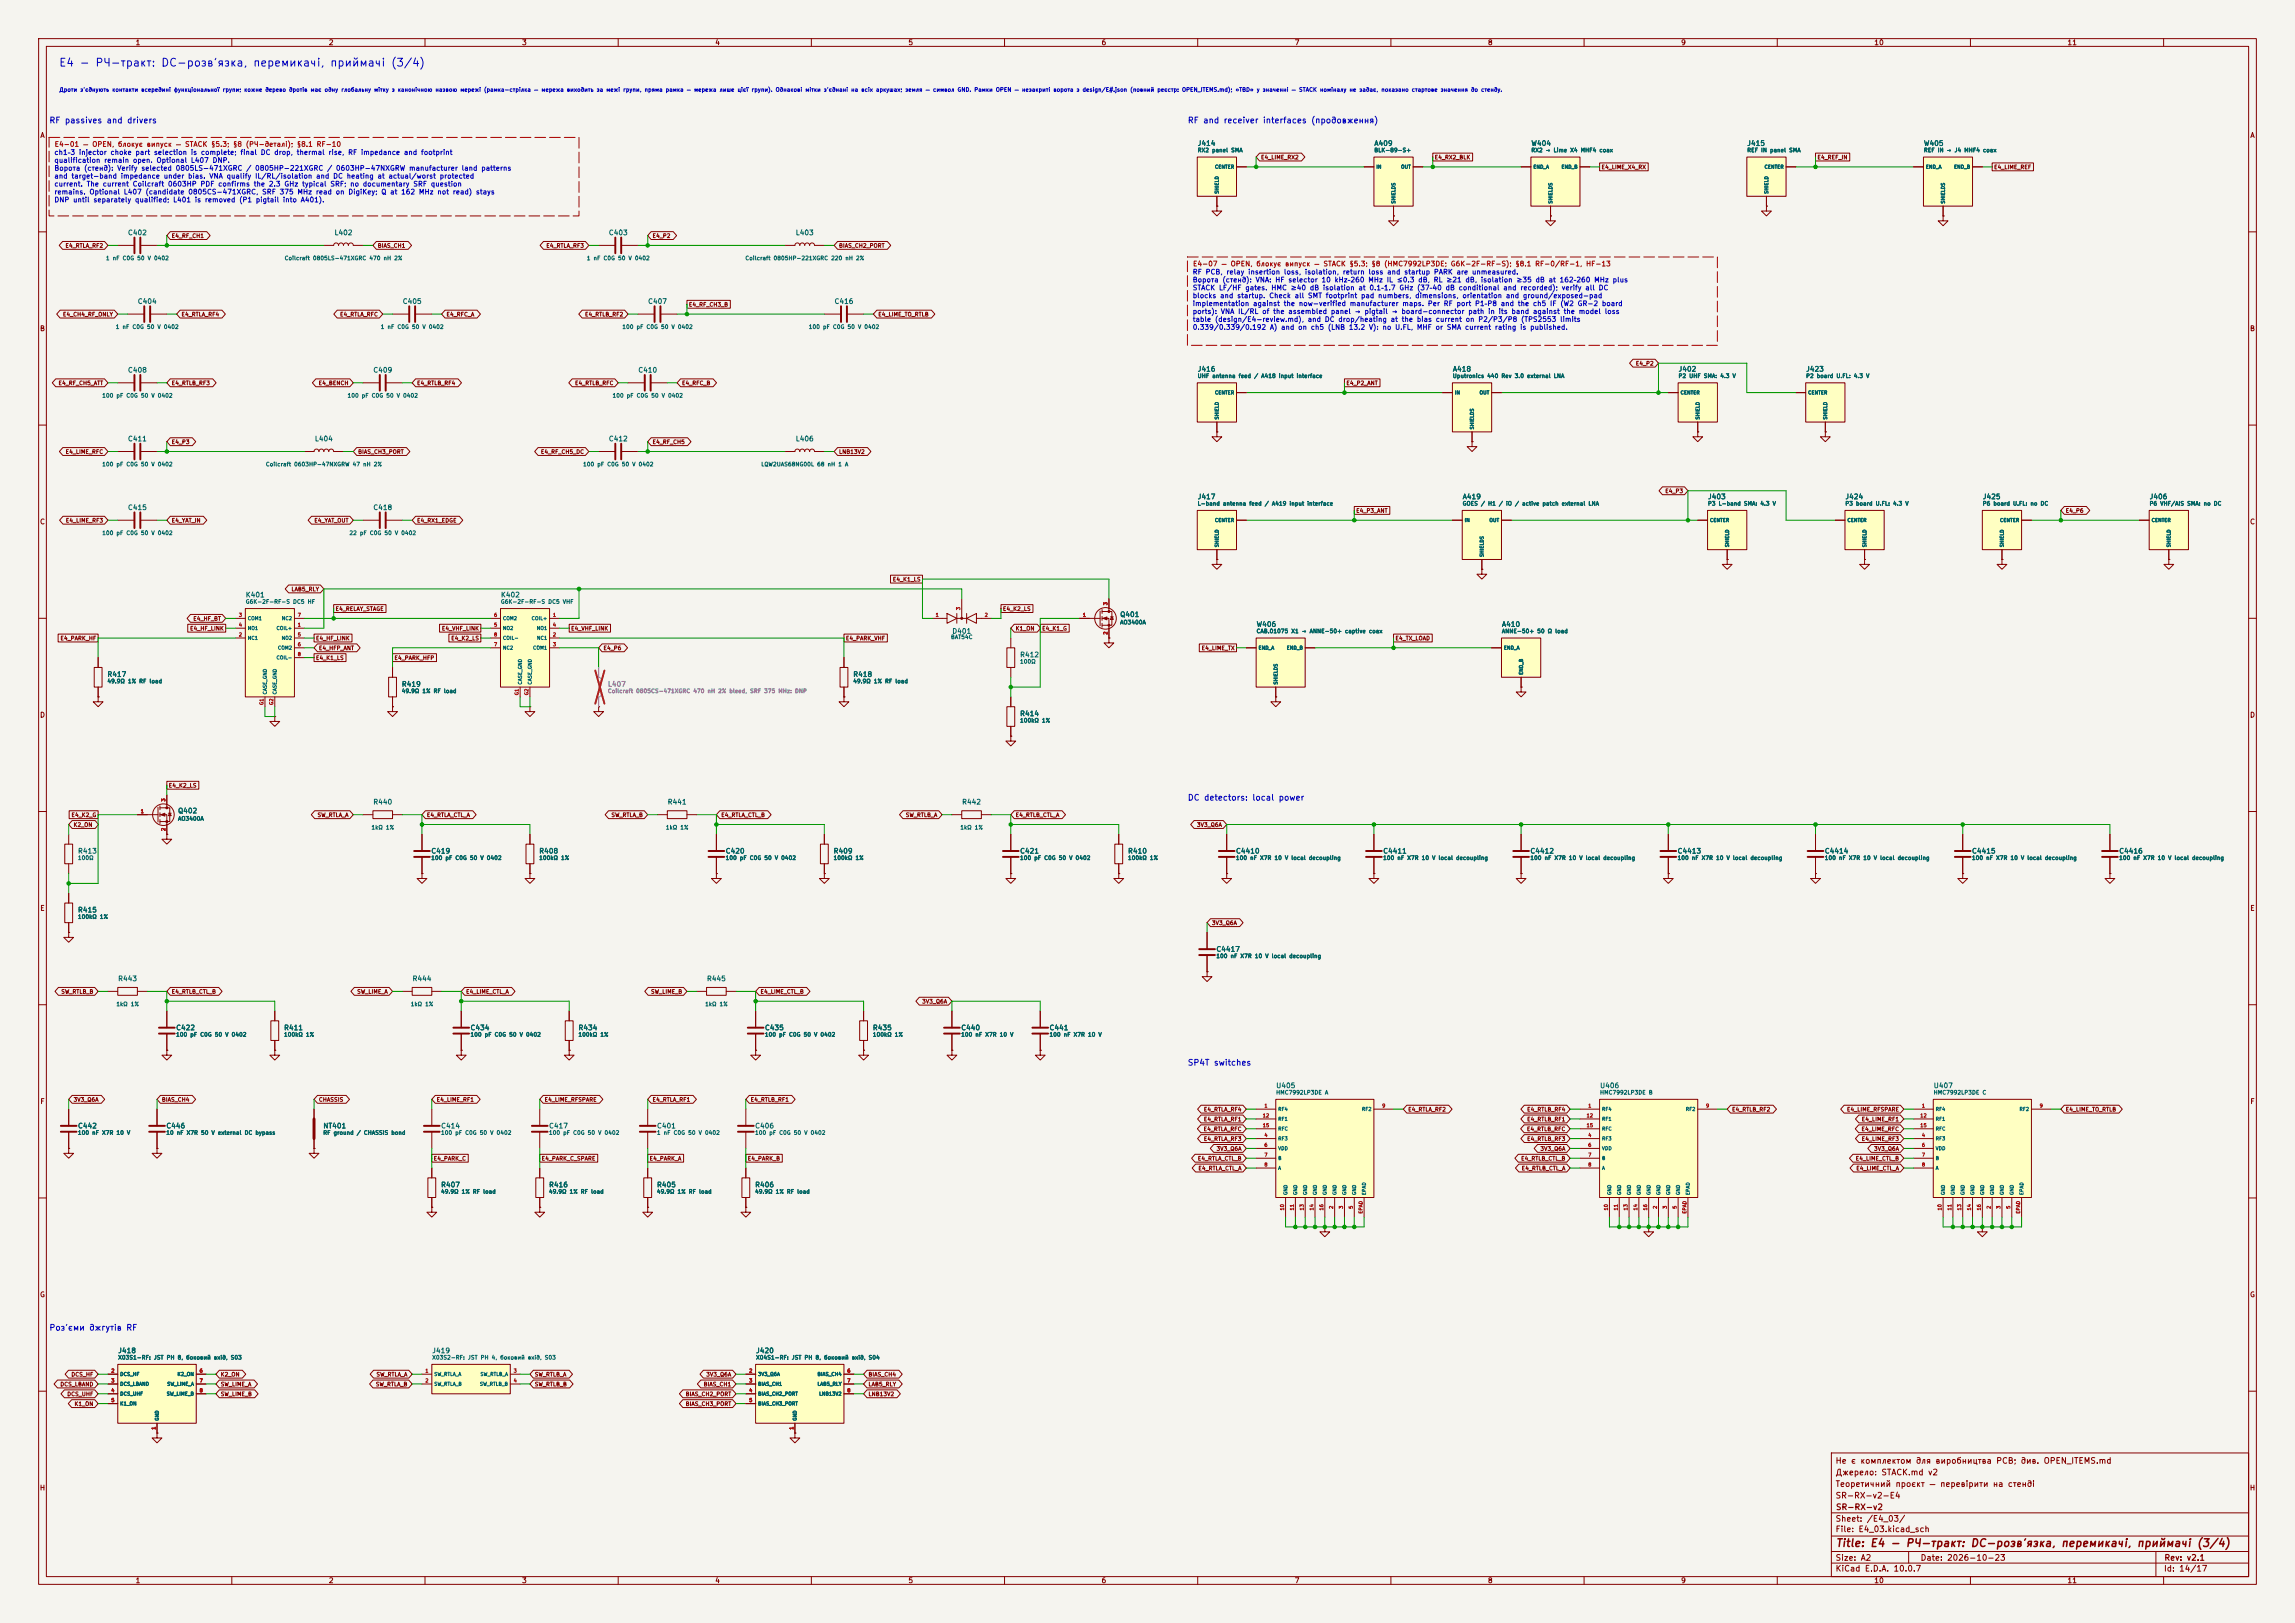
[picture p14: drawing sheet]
<svg xmlns="http://www.w3.org/2000/svg" width="594mm" height="420mm" viewBox="0 0 594 420" stroke-linecap="round" stroke-linejoin="round" font-family="sans-serif">
<defs><g id="words">
<text font-size="2" fill="#0000c2" x="15.1" y="17.7">E4 - РЧ-тракт: DC-розв'язка, перемикачі, приймачі (3/4)</text>
<text font-size="2" fill="#840000" x="475" y="400.8">Title: E4 - РЧ-тракт: DC-розв'язка, перемикачі, приймачі (3/4)</text>
<g font-size="1.5" fill="#0000c2">
<text x="12.6" y="32.3">RF passives and drivers</text>
<text x="307.3" y="32.3">RF and receiver interfaces (продовження)</text>
<text x="307.3" y="207.5">DC detectors: local power</text>
<text x="307.3" y="276.1">SP4T switches</text>
<text x="12.6" y="344.7">Роз'єми джгутів RF</text>
</g>
<g font-size="1.5" fill="#840000">
<text x="475" y="382.1">Джерело: STACK.md v2</text>
<text x="475" y="379.1">Не є комплектом для виробництва PCB; див. OPEN_ITEMS.md</text>
<text x="475" y="388.1">SR-RX-v2-E4</text>
<text x="475" y="385.1">Теоретичний проєкт — перевірити на стенді</text>
<text x="475" y="394.1">Sheet: /E4_03/</text>
<text x="475.1" y="391.1">SR-RX-v2</text>
<text x="475" y="396.8">File: E4_03.kicad_sch</text>
<text x="475" y="407">KiCad E.D.A. 10.0.7</text>
<text x="475" y="404.2">Size: A2</text>
<text x="497" y="404.2">Date: 2026-10-23</text>
<text x="560" y="407">Id: 14/17</text>
<text x="560.1" y="404.2">Rev: v2.1</text>
</g>
<g font-size="1.3" fill="#840000">
<text x="35" y="12">1</text>
<text x="85" y="12">2</text>
<text x="135" y="12">3</text>
<text x="185" y="12">4</text>
<text x="235" y="12">5</text>
<text x="285" y="12">6</text>
<text x="335" y="12">7</text>
<text x="385" y="12">8</text>
<text x="435" y="12">9</text>
<text x="485" y="12">10</text>
<text x="535" y="12">11</text>
<text x="10.3" y="36">A</text>
<text x="582.3" y="36">A</text>
<text x="10.2" y="86">B</text>
<text x="582.2" y="86">B</text>
<text x="10.2" y="136">C</text>
<text x="582.2" y="136">C</text>
<text x="10.2" y="186">D</text>
<text x="582.2" y="186">D</text>
<text x="10.3" y="236">E</text>
<text x="582.3" y="236">E</text>
<text x="10.3" y="286">F</text>
<text x="582.3" y="286">F</text>
<text x="10.2" y="336">G</text>
<text x="582.2" y="336">G</text>
<text x="10.2" y="386">H</text>
<text x="582.2" y="386">H</text>
<text x="35" y="410">1</text>
<text x="85" y="410">2</text>
<text x="135" y="410">3</text>
<text x="185" y="410">4</text>
<text x="235" y="410">5</text>
<text x="285" y="410">6</text>
<text x="335" y="410">7</text>
<text x="385" y="410">8</text>
<text x="435" y="410">9</text>
<text x="485" y="410">10</text>
<text x="535" y="410">11</text>
</g>
<g font-size="1.3" fill="#0000c2">
<text x="13.9" y="40.4">ch1–3 injector choke part selection is complete; final DC drop, thermal rise, RF impedance and footprint</text>
<text x="13.9" y="42.4">qualification remain open. Optional L407 DNP.</text>
<text x="13.9" y="44.5">Ворота (стенд): Verify selected 0805LS-471XGRC / 0805HP-221XGRC / 0603HP-47NXGRW manufacturer land patterns</text>
<text x="13.9" y="46.5">and target-band impedance under bias. VNA qualify IL/RL/isolation and DC heating at actual/worst protected</text>
<text x="13.9" y="48.6">current. The current Coilcraft 0603HP PDF confirms the 2.3 GHz typical SRF; no documentary SRF question</text>
<text x="13.9" y="50.6">remains. Optional L407 (candidate 0805CS-471XGRC, SRF 375 MHz read on DigiKey; Q at 162 MHz not read) stays</text>
<text x="13.9" y="52.7">DNP until separately qualified; L401 is removed (P1 pigtail into A401).</text>
<text x="308.6" y="71.3">RF PCB, relay insertion loss, isolation, return loss and startup PARK are unmeasured.</text>
<text x="308.6" y="73.4">Ворота (стенд): VNA: HF selector 10 kHz–260 MHz IL ≤0.3 dB, RL ≥21 dB, isolation ≥35 dB at 162–260 MHz plus</text>
<text x="308.6" y="75.4">STACK LF/HF gates. HMC ≥40 dB isolation at 0.1–1.7 GHz (37–40 dB conditional and recorded); verify all DC</text>
<text x="308.6" y="77.5">blocks and startup. Check all SMT footprint pad numbers, dimensions, orientation and ground/exposed-pad</text>
<text x="308.6" y="79.5">implementation against the now-verified manufacturer maps. Per RF port P1–P8 and the ch5 IF (W2 GR-2 board</text>
<text x="308.6" y="81.5">ports): VNA IL/RL of the assembled panel → pigtail → board-connector path in its band against the model loss</text>
<text x="308.6" y="83.6">table (design/E4-review.md), and DC drop/heating at the bias current on P2/P3/P8 (TPS2553 limits</text>
<text x="308.6" y="85.6">0.339/0.339/0.192 A) and on ch5 (LNB 13.2 V): no U.FL, MHF or SMA current rating is published.</text>
</g>
<g font-size="1.3" fill="#a00">
<text x="14" y="38.3">E4-01 — OPEN, блокує випуск — STACK §5.3; §8 (РЧ-деталі); §8.1 RF-10</text>
<text x="308.7" y="69.2">E4-07 — OPEN, блокує випуск — STACK §5.3; §8 (HMC7992LP3DE; G6K-2F-RF-S); §8.1 RF-0/RF-1, HF-13</text>
</g>
<g font-size="1.3" fill="#006464">
<text x="309.9" y="38">J414</text>
<text x="355.6" y="38">A409</text>
<text x="396.2" y="38">W404</text>
<text x="452.1" y="38">J415</text>
<text x="497.8" y="38">W405</text>
<text x="33" y="61.2">C402</text>
<text x="86.4" y="61.2">L402</text>
<text x="157.4" y="61.2">C403</text>
<text x="205.8" y="61.2">L403</text>
<text x="35.5" y="78.9">C404</text>
<text x="104.1" y="78.9">C405</text>
<text x="167.6" y="78.9">C407</text>
<text x="215.9" y="78.9">C416</text>
<text x="33" y="96.7">C408</text>
<text x="96.5" y="96.7">C409</text>
<text x="165.1" y="96.7">C410</text>
<text x="309.9" y="96.5">J416</text>
<text x="375.9" y="96.5">A418</text>
<text x="434.3" y="96.5">J402</text>
<text x="467.3" y="96.5">J423</text>
<text x="33" y="114.5">C411</text>
<text x="81.4" y="114.5">L404</text>
<text x="157.4" y="114.5">C412</text>
<text x="205.8" y="114.5">L406</text>
<text x="309.9" y="129.5">J417</text>
<text x="378.4" y="129.5">A419</text>
<text x="441.9" y="129.5">J403</text>
<text x="477.5" y="129.5">J424</text>
<text x="513.1" y="129.5">J425</text>
<text x="556.2" y="129.5">J406</text>
<text x="33" y="132.3">C415</text>
<text x="96.5" y="132.3">C418</text>
<text x="63.5" y="154.9">K401</text>
<text x="129.5" y="154.9">K402</text>
<text x="289.8" y="160">Q401</text>
<text x="246.3" y="164.3">D401</text>
<text x="325.1" y="162.5">W406</text>
<text x="388.6" y="162.5">A410</text>
<text x="263.9" y="170.4">R412</text>
<text x="27.7" y="175.5">R417</text>
<text x="103.9" y="178">R419</text>
<text x="220.7" y="175.5">R418</text>
<text x="263.9" y="185.6">R414</text>
<text x="96.5" y="208.5">R440</text>
<text x="172.7" y="208.5">R441</text>
<text x="248.9" y="208.5">R442</text>
<text x="46" y="210.8">Q402</text>
<text x="20.1" y="221.2">R413</text>
<text x="111.5" y="221.2">C419</text>
<text x="139.4" y="221.2">R408</text>
<text x="187.7" y="221.2">C420</text>
<text x="215.6" y="221.2">R409</text>
<text x="263.9" y="221.2">C421</text>
<text x="291.8" y="221.2">R410</text>
<text x="319.8" y="221.2">C4410</text>
<text x="357.9" y="221.2">C4411</text>
<text x="396" y="221.2">C4412</text>
<text x="434.1" y="221.2">C4413</text>
<text x="472.2" y="221.2">C4414</text>
<text x="510.3" y="221.2">C4415</text>
<text x="548.4" y="221.2">C4416</text>
<text x="20.1" y="236.4">R415</text>
<text x="314.7" y="246.6">C4417</text>
<text x="30.4" y="254.2">R443</text>
<text x="106.6" y="254.2">R444</text>
<text x="182.8" y="254.2">R445</text>
<text x="45.5" y="266.9">C422</text>
<text x="73.4" y="266.9">R411</text>
<text x="121.7" y="266.9">C434</text>
<text x="149.6" y="266.9">R434</text>
<text x="197.9" y="266.9">C435</text>
<text x="225.8" y="266.9">R435</text>
<text x="248.7" y="266.9">C440</text>
<text x="271.5" y="266.9">C441</text>
<text x="330.2" y="281.9">U405</text>
<text x="414" y="281.9">U406</text>
<text x="500.4" y="281.9">U407</text>
<text x="20.1" y="292.3">C442</text>
<text x="42.9" y="292.3">C446</text>
<text x="83.6" y="292.3">NT401</text>
<text x="114" y="292.3">C414</text>
<text x="142" y="292.3">C417</text>
<text x="169.9" y="292.3">C401</text>
<text x="195.3" y="292.3">C406</text>
<text x="114" y="307.5">R407</text>
<text x="142" y="307.5">R416</text>
<text x="169.9" y="307.5">R405</text>
<text x="195.3" y="307.5">R406</text>
<text x="30.5" y="350.5">J418</text>
<text x="111.7" y="350.5">J419</text>
<text x="195.6" y="350.5">J420</text>
</g>
<text font-size="1.3" fill="#939391" x="157.2" y="178">L407</text>
<text font-size="1" fill="#0000c2" x="15.2" y="24">Дроти з'єднують контакти всередині функціональної групи; кожне дерево дротів має одну глобальну мітку з канонічною назвою мережі (рамка-стрілка — мережа виходить за межі групи, пряма рамка — мережа лише цієї групи). Однакові мітки з'єднані на всіх аркушах; земля — символ GND. Рамки OPEN — незакриті ворота з design/E#.json (повний реєстр: OPEN_ITEMS.md); «TBD» у значенні — STACK номіналу не задає, показано стартове значення до стенду.</text>
<g font-size="1" fill="#006464">
<text x="309.9" y="39.6">RX2 panel SMA</text>
<text x="355.6" y="39.6">BLK-89-S+</text>
<text x="396.2" y="39.6">RX2 → Lime X4 MHF4 coax</text>
<text x="452.1" y="39.6">REF IN panel SMA</text>
<text x="497.8" y="39.6">REF IN → J4 MHF4 coax</text>
<text x="27.3" y="67.6">1 nF C0G 50 V 0402</text>
<text x="73.6" y="67.6">Coilcraft 0805LS-471XGRC 470 nH 2%</text>
<text x="151.8" y="67.6">1 nF C0G 50 V 0402</text>
<text x="192.8" y="67.6">Coilcraft 0805HP-221XGRC 220 nH 2%</text>
<text x="29.8" y="85.4">1 nF C0G 50 V 0402</text>
<text x="98.4" y="85.4">1 nF C0G 50 V 0402</text>
<text x="161" y="85.4">100 pF C0G 50 V 0402</text>
<text x="209.2" y="85.4">100 pF C0G 50 V 0402</text>
<text x="309.9" y="98.1">UHF antenna feed / A418 input interface</text>
<text x="375.9" y="98.1">Uputronics 440 Rev 3.0 external LNA</text>
<text x="434.3" y="98.1">P2 UHF SMA: 4.3 V</text>
<text x="467.3" y="98.1">P2 board U.FL: 4.3 V</text>
<text x="26.3" y="103.1">100 pF C0G 50 V 0402</text>
<text x="89.8" y="103.1">100 pF C0G 50 V 0402</text>
<text x="158.4" y="103.1">100 pF C0G 50 V 0402</text>
<text x="26.3" y="120.9">100 pF C0G 50 V 0402</text>
<text x="68.7" y="120.9">Coilcraft 0603HP-47NXGRW 47 nH 2%</text>
<text x="150.8" y="120.9">100 pF C0G 50 V 0402</text>
<text x="196.9" y="120.9">LQW2UAS68NG00L 68 nH 1 A</text>
<text x="309.9" y="131.1">L-band antenna feed / A419 input interface</text>
<text x="378.4" y="131.1">GOES / H1 / iO / active patch external LNA</text>
<text x="441.9" y="131.1">P3 L-band SMA: 4.3 V</text>
<text x="477.5" y="131.1">P3 board U.FL: 4.3 V</text>
<text x="513.1" y="131.1">P6 board U.FL: no DC</text>
<text x="556.2" y="131.1">P6 VHF/AIS SMA: no DC</text>
<text x="26.3" y="138.7">100 pF C0G 50 V 0402</text>
<text x="90.3" y="138.7">22 pF C0G 50 V 0402</text>
<text x="63.5" y="156.5">G6K-2F-RF-S DC5 HF</text>
<text x="129.5" y="156.5">G6K-2F-RF-S DC5 VHF</text>
<text x="289.8" y="161.8">AO3400A</text>
<text x="246" y="165.6">BAT54C</text>
<text x="325.1" y="164.1">CAB.01075 X1 → ANNE-50+ captive coax</text>
<text x="388.6" y="164.1">ANNE-50+ 50 Ω load</text>
<text x="263.9" y="172">100Ω</text>
<text x="27.7" y="177">49.9Ω 1% RF load</text>
<text x="103.9" y="179.6">49.9Ω 1% RF load</text>
<text x="220.7" y="177">49.9Ω 1% RF load</text>
<text x="263.9" y="187.2">100kΩ 1%</text>
<text x="46" y="212.6">AO3400A</text>
<text x="96" y="214.9">1kΩ 1%</text>
<text x="172.2" y="214.9">1kΩ 1%</text>
<text x="248.4" y="214.9">1kΩ 1%</text>
<text x="20.1" y="222.8">100Ω</text>
<text x="111.5" y="222.8">100 pF C0G 50 V 0402</text>
<text x="139.4" y="222.8">100kΩ 1%</text>
<text x="187.7" y="222.8">100 pF C0G 50 V 0402</text>
<text x="215.6" y="222.8">100kΩ 1%</text>
<text x="263.9" y="222.8">100 pF C0G 50 V 0402</text>
<text x="291.8" y="222.8">100kΩ 1%</text>
<text x="319.8" y="222.8">100 nF X7R 10 V local decoupling</text>
<text x="357.9" y="222.8">100 nF X7R 10 V local decoupling</text>
<text x="396" y="222.8">100 nF X7R 10 V local decoupling</text>
<text x="434.1" y="222.8">100 nF X7R 10 V local decoupling</text>
<text x="472.2" y="222.8">100 nF X7R 10 V local decoupling</text>
<text x="510.3" y="222.8">100 nF X7R 10 V local decoupling</text>
<text x="548.4" y="222.8">100 nF X7R 10 V local decoupling</text>
<text x="20.1" y="238">100kΩ 1%</text>
<text x="314.7" y="248.2">100 nF X7R 10 V local decoupling</text>
<text x="30" y="260.6">1kΩ 1%</text>
<text x="106.2" y="260.6">1kΩ 1%</text>
<text x="182.4" y="260.6">1kΩ 1%</text>
<text x="45.5" y="268.5">100 pF C0G 50 V 0402</text>
<text x="73.4" y="268.5">100kΩ 1%</text>
<text x="121.7" y="268.5">100 pF C0G 50 V 0402</text>
<text x="149.6" y="268.5">100kΩ 1%</text>
<text x="197.9" y="268.5">100 pF C0G 50 V 0402</text>
<text x="225.8" y="268.5">100kΩ 1%</text>
<text x="248.7" y="268.5">100 nF X7R 10 V</text>
<text x="271.5" y="268.5">100 nF X7R 10 V</text>
<text x="330.2" y="283.5">HMC7992LP3DE A</text>
<text x="414" y="283.5">HMC7992LP3DE B</text>
<text x="500.4" y="283.5">HMC7992LP3DE C</text>
<text x="20.1" y="293.9">100 nF X7R 10 V</text>
<text x="42.9" y="293.9">10 nF X7R 50 V external DC bypass</text>
<text x="83.6" y="293.9">RF ground / CHASSIS bond</text>
<text x="114" y="293.9">100 pF C0G 50 V 0402</text>
<text x="142" y="293.9">100 pF C0G 50 V 0402</text>
<text x="169.9" y="293.9">1 nF C0G 50 V 0402</text>
<text x="195.3" y="293.9">100 pF C0G 50 V 0402</text>
<text x="114" y="309.1">49.9Ω 1% RF load</text>
<text x="142" y="309.1">49.9Ω 1% RF load</text>
<text x="169.9" y="309.1">49.9Ω 1% RF load</text>
<text x="195.3" y="309.1">49.9Ω 1% RF load</text>
<text x="30.5" y="352.1">X03S1-RF: JST PH 8, боковий вхід, S03</text>
<text x="111.7" y="352.1">X03S2-RF: JST PH 4, боковий вхід, S03</text>
<text x="195.6" y="352.1">X04S1-RF: JST PH 8, боковий вхід, S04</text>
</g>
<g font-size="1" fill="#840000">
<text x="326.3" y="41.5">E4_LIME_RX2</text>
<text x="371.2" y="41.5">E4_RX2_BLK</text>
<text x="470.3" y="41.5">E4_REF_IN</text>
<text x="414.4" y="44">E4_LIME_X4_RX</text>
<text x="516" y="44">E4_LIME_REF</text>
<text x="16.8" y="64.3">E4_RTLA_RF2</text>
<text x="44.3" y="61.8">E4_RF_CH1</text>
<text x="97.7" y="64.3">BIAS_CH1</text>
<text x="141.3" y="64.3">E4_RTLA_RF3</text>
<text x="168.8" y="61.8">E4_P2</text>
<text x="217" y="64.3">BIAS_CH2_PORT</text>
<text x="16.2" y="82.1">E4_CH4_RF_ONLY</text>
<text x="46.9" y="82.1">E4_RTLA_RF4</text>
<text x="87.9" y="82.1">E4_RTLA_RFC</text>
<text x="115.4" y="82.1">E4_RFC_A</text>
<text x="151.3" y="82.1">E4_RTLB_RF2</text>
<text x="178.2" y="79.6">E4_RF_CH3_B</text>
<text x="227.2" y="82.1">E4_LIME_TO_RTLB</text>
<text x="423.3" y="94.8">E4_P2</text>
<text x="15" y="99.9">E4_RF_CH5_ATT</text>
<text x="44.3" y="99.9">E4_RTLB_RF3</text>
<text x="82.4" y="99.9">E4_BENCH</text>
<text x="107.8" y="99.9">E4_RTLB_RF4</text>
<text x="148.7" y="99.9">E4_RTLB_RFC</text>
<text x="176.4" y="99.9">E4_RFC_B</text>
<text x="348.4" y="99.9">E4_P2_ANT</text>
<text x="16.9" y="117.7">E4_LIME_RFC</text>
<text x="44.3" y="115.1">E4_P3</text>
<text x="92.6" y="117.7">BIAS_CH3_PORT</text>
<text x="139.9" y="117.7">E4_RF_CH5_DC</text>
<text x="168.8" y="115.1">E4_RF_CH5</text>
<text x="217" y="117.7">LNB13V2</text>
<text x="430.9" y="127.8">E4_P3</text>
<text x="16.9" y="135.5">E4_LIME_RF3</text>
<text x="44.3" y="135.5">E4_YAT_IN</text>
<text x="81.2" y="135.5">E4_YAT_OUT</text>
<text x="107.8" y="135.5">E4_RX1_EDGE</text>
<text x="350.9" y="132.9">E4_P3_ANT</text>
<text x="534.5" y="132.9">E4_P6</text>
<text x="75.3" y="153.2">LAB5_RLY</text>
<text x="231" y="150.7">E4_K1_LS</text>
<text x="49.9" y="160.9">E4_HF_BT</text>
<text x="86.7" y="158.3">E4_RELAY_STAGE</text>
<text x="259.5" y="158.3">E4_K2_LS</text>
<text x="15.5" y="165.9">E4_PARK_HF</text>
<text x="49.1" y="163.4">E4_HF_LINK</text>
<text x="81.7" y="165.9">E4_HF_LINK</text>
<text x="114.2" y="163.4">E4_VHF_LINK</text>
<text x="116.7" y="165.9">E4_K2_LS</text>
<text x="147.7" y="163.4">E4_VHF_LINK</text>
<text x="218.8" y="165.9">E4_PARK_VHF</text>
<text x="262.8" y="163.4">K1_ON</text>
<text x="269.6" y="163.4">E4_K1_G</text>
<text x="361.1" y="165.9">E4_TX_LOAD</text>
<text x="81.7" y="171">E4_K1_LS</text>
<text x="82.4" y="168.5">E4_HFP_ANT</text>
<text x="102" y="171">E4_PARK_HFP</text>
<text x="156.1" y="168.5">E4_P6</text>
<text x="310.9" y="168.5">E4_LIME_TX</text>
<text x="43.6" y="204">E4_K2_LS</text>
<text x="18.4" y="211.7">E4_K2_G</text>
<text x="18.9" y="214.2">K2_ON</text>
<text x="82.1" y="211.7">SW_RTLA_A</text>
<text x="110.4" y="211.7">E4_RTLA_CTL_A</text>
<text x="158.1" y="211.7">SW_RTLA_B</text>
<text x="186.6" y="211.7">E4_RTLA_CTL_B</text>
<text x="234.3" y="211.7">SW_RTLB_A</text>
<text x="262.8" y="211.7">E4_RTLB_CTL_A</text>
<text x="309.7" y="214.2">3V3_Q6A</text>
<text x="313.6" y="239.6">3V3_Q6A</text>
<text x="15.7" y="257.4">SW_RTLB_B</text>
<text x="44.3" y="257.4">E4_RTLB_CTL_B</text>
<text x="92.3" y="257.4">SW_LIME_A</text>
<text x="120.5" y="257.4">E4_LIME_CTL_A</text>
<text x="168.4" y="257.4">SW_LIME_B</text>
<text x="196.7" y="257.4">E4_LIME_CTL_B</text>
<text x="238.6" y="259.9">3V3_Q6A</text>
<text x="18.9" y="285.3">3V3_Q6A</text>
<text x="41.8" y="285.3">BIAS_CH4</text>
<text x="82.4" y="285.3">CHASSIS</text>
<text x="112.9" y="285.3">E4_LIME_RF1</text>
<text x="140.8" y="285.3">E4_LIME_RFSPARE</text>
<text x="168.8" y="285.3">E4_RTLA_RF1</text>
<text x="194.2" y="285.3">E4_RTLB_RF1</text>
<text x="311.5" y="287.9">E4_RTLA_RF4</text>
<text x="364.4" y="287.9">E4_RTLA_RF2</text>
<text x="395.1" y="287.9">E4_RTLB_RF4</text>
<text x="448.2" y="287.9">E4_RTLB_RF2</text>
<text x="477.9" y="287.9">E4_LIME_RFSPARE</text>
<text x="534.5" y="287.9">E4_LIME_TO_RTLB</text>
<text x="311.4" y="292.9">E4_RTLA_RFC</text>
<text x="311.5" y="290.4">E4_RTLA_RF1</text>
<text x="395.1" y="292.9">E4_RTLB_RFC</text>
<text x="395.1" y="290.4">E4_RTLB_RF1</text>
<text x="481.7" y="292.9">E4_LIME_RFC</text>
<text x="481.7" y="290.4">E4_LIME_RF1</text>
<text x="311.5" y="295.5">E4_RTLA_RF3</text>
<text x="314.8" y="298">3V3_Q6A</text>
<text x="395.1" y="295.5">E4_RTLB_RF3</text>
<text x="398.6" y="298">3V3_Q6A</text>
<text x="481.7" y="295.5">E4_LIME_RF3</text>
<text x="484.9" y="298">3V3_Q6A</text>
<text x="112.1" y="300.6">E4_PARK_C</text>
<text x="140.1" y="300.6">E4_PARK_C_SPARE</text>
<text x="168" y="300.6">E4_PARK_A</text>
<text x="193.4" y="300.6">E4_PARK_B</text>
<text x="309.9" y="300.6">E4_RTLA_CTL_B</text>
<text x="310.1" y="303.1">E4_RTLA_CTL_A</text>
<text x="393.6" y="300.6">E4_RTLB_CTL_B</text>
<text x="393.7" y="303.1">E4_RTLB_CTL_A</text>
<text x="480.2" y="300.6">E4_LIME_CTL_B</text>
<text x="480.3" y="303.1">E4_LIME_CTL_A</text>
<text x="15.5" y="359">DCS_LBAND</text>
<text x="18.3" y="356.4">DCS_HF</text>
<text x="57" y="356.4">K2_ON</text>
<text x="57" y="359">SW_LIME_A</text>
<text x="97.2" y="359">SW_RTLA_B</text>
<text x="97.3" y="356.4">SW_RTLA_A</text>
<text x="138.3" y="356.4">SW_RTLB_A</text>
<text x="138.3" y="359">SW_RTLB_B</text>
<text x="182" y="359">BIAS_CH1</text>
<text x="182.7" y="356.4">3V3_Q6A</text>
<text x="224.7" y="356.4">BIAS_CH4</text>
<text x="224.7" y="359">LAB5_RLY</text>
<text x="17.3" y="361.5">DCS_UHF</text>
<text x="19.2" y="364.1">K1_ON</text>
<text x="57" y="361.5">SW_LIME_B</text>
<text x="177.4" y="364.1">BIAS_CH3_PORT</text>
<text x="177.4" y="361.5">BIAS_CH2_PORT</text>
<text x="224.7" y="361.5">LNB13V2</text>
</g>
<text font-size="1" fill="#939391" x="157.2" y="179.6">Coilcraft 0805CS-471XGRC 470 nH 2% bleed, SRF 375 MHz: DNP</text>
<g font-size=".9" fill="#006464">
<text x="314.3" y="43.9">CENTER</text>
<text x="356.1" y="43.9">IN</text>
<text x="362.5" y="43.9">OUT</text>
<text x="396.8" y="43.9">END_A</text>
<text x="404.1" y="43.9">END_B</text>
<text x="456.6" y="43.9">CENTER</text>
<text x="498.4" y="43.9">END_A</text>
<text x="505.7" y="43.9">END_B</text>
<text x="315.6" y="50.3" transform="rotate(-90 315.6 50.3)">SHIELD</text>
<text x="361.4" y="52.8" transform="rotate(-90 361.4 52.8)">SHIELDS</text>
<text x="402" y="52.8" transform="rotate(-90 402 52.8)">SHIELDS</text>
<text x="457.9" y="50.3" transform="rotate(-90 457.9 50.3)">SHIELD</text>
<text x="503.6" y="52.8" transform="rotate(-90 503.6 52.8)">SHIELDS</text>
<text x="314.3" y="102.3">CENTER</text>
<text x="376.4" y="102.3">IN</text>
<text x="382.8" y="102.3">OUT</text>
<text x="434.9" y="102.3">CENTER</text>
<text x="467.9" y="102.3">CENTER</text>
<text x="315.6" y="108.7" transform="rotate(-90 315.6 108.7)">SHIELD</text>
<text x="381.7" y="111.2" transform="rotate(-90 381.7 111.2)">SHIELDS</text>
<text x="440.1" y="108.7" transform="rotate(-90 440.1 108.7)">SHIELD</text>
<text x="473.1" y="108.7" transform="rotate(-90 473.1 108.7)">SHIELD</text>
<text x="314.3" y="135.3">CENTER</text>
<text x="379" y="135.3">IN</text>
<text x="385.4" y="135.3">OUT</text>
<text x="442.5" y="135.3">CENTER</text>
<text x="478" y="135.3">CENTER</text>
<text x="517.5" y="135.3">CENTER</text>
<text x="556.8" y="135.3">CENTER</text>
<text x="315.6" y="141.7" transform="rotate(-90 315.6 141.7)">SHIELD</text>
<text x="447.7" y="141.7" transform="rotate(-90 447.7 141.7)">SHIELD</text>
<text x="483.3" y="141.7" transform="rotate(-90 483.3 141.7)">SHIELD</text>
<text x="518.8" y="141.7" transform="rotate(-90 518.8 141.7)">SHIELD</text>
<text x="562" y="141.7" transform="rotate(-90 562 141.7)">SHIELD</text>
<text x="384.2" y="144.3" transform="rotate(-90 384.2 144.3)">SHIELDS</text>
<text x="64" y="160.7">COM1</text>
<text x="72.8" y="160.7">NC2</text>
<text x="130.1" y="160.7">COM2</text>
<text x="137.5" y="160.7">COIL+</text>
<text x="64" y="165.8">NC1</text>
<text x="64" y="163.2">NO1</text>
<text x="71.4" y="163.2">COIL+</text>
<text x="72.8" y="165.8">NO2</text>
<text x="130.1" y="163.2">NO2</text>
<text x="130.1" y="165.8">COIL-</text>
<text x="138.8" y="163.2">NO1</text>
<text x="138.9" y="165.8">NC1</text>
<text x="71.4" y="170.9">COIL-</text>
<text x="71.8" y="168.3">COM2</text>
<text x="130.1" y="168.3">NC2</text>
<text x="137.9" y="168.3">COM1</text>
<text x="325.6" y="168.3">END_A</text>
<text x="332.9" y="168.3">END_B</text>
<text x="389.1" y="168.3">END_A</text>
<text x="69.3" y="179.8" transform="rotate(-90 69.3 179.8)">CASE_GND</text>
<text x="71.8" y="179.8" transform="rotate(-90 71.8 179.8)">CASE_GND</text>
<text x="135.3" y="177.3" transform="rotate(-90 135.3 177.3)">CASE_GND</text>
<text x="137.8" y="177.3" transform="rotate(-90 137.8 177.3)">CASE_GND</text>
<text x="330.9" y="177.3" transform="rotate(-90 330.9 177.3)">SHIELDS</text>
<text x="394.4" y="174.7" transform="rotate(-90 394.4 174.7)">END_B</text>
<text x="330.7" y="287.7">RF4</text>
<text x="352.4" y="287.7">RF2</text>
<text x="414.5" y="287.7">RF4</text>
<text x="436.2" y="287.7">RF2</text>
<text x="500.9" y="287.7">RF4</text>
<text x="522.6" y="287.7">RF2</text>
<text x="330.7" y="290.2">RF1</text>
<text x="330.7" y="292.8">RFC</text>
<text x="414.5" y="290.2">RF1</text>
<text x="414.5" y="292.8">RFC</text>
<text x="500.9" y="290.2">RF1</text>
<text x="500.9" y="292.8">RFC</text>
<text x="330.7" y="295.3">RF3</text>
<text x="330.7" y="297.9">VDD</text>
<text x="414.5" y="295.3">RF3</text>
<text x="414.5" y="297.9">VDD</text>
<text x="500.9" y="295.3">RF3</text>
<text x="500.9" y="297.9">VDD</text>
<text x="330.7" y="300.4">B</text>
<text x="330.7" y="302.9">A</text>
<text x="414.5" y="300.4">B</text>
<text x="414.5" y="302.9">A</text>
<text x="500.9" y="300.4">B</text>
<text x="500.9" y="302.9">A</text>
<text x="333.4" y="309.4" transform="rotate(-90 333.4 309.4)">GND</text>
<text x="336" y="309.4" transform="rotate(-90 336 309.4)">GND</text>
<text x="338.5" y="309.4" transform="rotate(-90 338.5 309.4)">GND</text>
<text x="341" y="309.4" transform="rotate(-90 341 309.4)">GND</text>
<text x="343.6" y="309.4" transform="rotate(-90 343.6 309.4)">GND</text>
<text x="346.1" y="309.4" transform="rotate(-90 346.1 309.4)">GND</text>
<text x="348.7" y="309.4" transform="rotate(-90 348.7 309.4)">GND</text>
<text x="351.2" y="309.4" transform="rotate(-90 351.2 309.4)">GND</text>
<text x="353.7" y="309.4" transform="rotate(-90 353.7 309.4)">EPAD</text>
<text x="417.2" y="309.4" transform="rotate(-90 417.2 309.4)">GND</text>
<text x="419.8" y="309.4" transform="rotate(-90 419.8 309.4)">GND</text>
<text x="422.3" y="309.4" transform="rotate(-90 422.3 309.4)">GND</text>
<text x="424.9" y="309.4" transform="rotate(-90 424.9 309.4)">GND</text>
<text x="427.4" y="309.4" transform="rotate(-90 427.4 309.4)">GND</text>
<text x="429.9" y="309.4" transform="rotate(-90 429.9 309.4)">GND</text>
<text x="432.5" y="309.4" transform="rotate(-90 432.5 309.4)">GND</text>
<text x="435" y="309.4" transform="rotate(-90 435 309.4)">GND</text>
<text x="437.6" y="309.4" transform="rotate(-90 437.6 309.4)">EPAD</text>
<text x="503.6" y="309.4" transform="rotate(-90 503.6 309.4)">GND</text>
<text x="506.1" y="309.4" transform="rotate(-90 506.1 309.4)">GND</text>
<text x="508.7" y="309.4" transform="rotate(-90 508.7 309.4)">GND</text>
<text x="511.2" y="309.4" transform="rotate(-90 511.2 309.4)">GND</text>
<text x="513.8" y="309.4" transform="rotate(-90 513.8 309.4)">GND</text>
<text x="516.3" y="309.4" transform="rotate(-90 516.3 309.4)">GND</text>
<text x="518.8" y="309.4" transform="rotate(-90 518.8 309.4)">GND</text>
<text x="521.4" y="309.4" transform="rotate(-90 521.4 309.4)">GND</text>
<text x="523.9" y="309.4" transform="rotate(-90 523.9 309.4)">EPAD</text>
<text x="31" y="356.3">DCS_HF</text>
<text x="31" y="358.8">DCS_LBAND</text>
<text x="43.2" y="358.8">SW_LIME_A</text>
<text x="45.8" y="356.3">K2_ON</text>
<text x="112.3" y="356.3">SW_RTLA_A</text>
<text x="112.3" y="358.8">SW_RTLA_B</text>
<text x="124.1" y="358.8">SW_RTLB_B</text>
<text x="124.2" y="356.3">SW_RTLB_A</text>
<text x="196.1" y="356.3">3V3_Q6A</text>
<text x="196.1" y="358.8">BIAS_CH1</text>
<text x="211.5" y="358.8">LAB5_RLY</text>
<text x="211.5" y="356.3">BIAS_CH4</text>
<text x="31" y="361.4">DCS_UHF</text>
<text x="31" y="363.9">K1_ON</text>
<text x="43" y="361.4">SW_LIME_B</text>
<text x="196.1" y="361.4">BIAS_CH2_PORT</text>
<text x="196.1" y="363.9">BIAS_CH3_PORT</text>
<text x="211.9" y="361.4">LNB13V2</text>
<text x="41.3" y="367.8" transform="rotate(-90 41.3 367.8)">GND</text>
<text x="206.4" y="367.8" transform="rotate(-90 206.4 367.8)">GND</text>
</g>
<g font-size=".9" fill="#a90000">
<text x="61.7" y="159.8">3</text>
<text x="77" y="159.8">7</text>
<text x="127.8" y="159.8">6</text>
<text x="143" y="159.8">1</text>
<text x="242.1" y="159.8">1</text>
<text x="248.7" y="158" transform="rotate(-90 248.7 158)">3</text>
<text x="254.8" y="159.8">2</text>
<text x="280.2" y="159.8">1</text>
<text x="286.8" y="156.7" transform="rotate(-90 286.8 156.7)">3</text>
<text x="61.7" y="164.9">2</text>
<text x="61.7" y="162.4">4</text>
<text x="77" y="162.4">1</text>
<text x="77" y="164.9">5</text>
<text x="77" y="167.4">6</text>
<text x="127.8" y="162.4">5</text>
<text x="127.8" y="167.4">7</text>
<text x="127.8" y="164.9">8</text>
<text x="143" y="164.9">2</text>
<text x="143" y="167.4">3</text>
<text x="143" y="162.4">4</text>
<text x="286.8" y="164.3" transform="rotate(-90 286.8 164.3)">2</text>
<text x="77" y="170">8</text>
<text x="68.4" y="182.6" transform="rotate(-90 68.4 182.6)">G1</text>
<text x="70.9" y="182.6" transform="rotate(-90 70.9 182.6)">G2</text>
<text x="134.4" y="180" transform="rotate(-90 134.4 180)">G1</text>
<text x="137" y="180" transform="rotate(-90 137 180)">G2</text>
<text x="43" y="207.5" transform="rotate(-90 43 207.5)">3</text>
<text x="36.3" y="210.6">1</text>
<text x="43" y="215.1" transform="rotate(-90 43 215.1)">2</text>
<text x="327.1" y="286.8">1</text>
<text x="357.6" y="286.8">9</text>
<text x="411" y="286.8">1</text>
<text x="441.4" y="286.8">9</text>
<text x="497.3" y="286.8">1</text>
<text x="527.8" y="286.8">9</text>
<text x="326.7" y="289.4">12</text>
<text x="326.7" y="291.9">15</text>
<text x="410.5" y="289.4">12</text>
<text x="410.5" y="291.9">15</text>
<text x="496.9" y="289.4">12</text>
<text x="496.9" y="291.9">15</text>
<text x="327.1" y="294.4">4</text>
<text x="327.1" y="297">6</text>
<text x="327.1" y="299.5">7</text>
<text x="411" y="294.4">4</text>
<text x="411" y="297">6</text>
<text x="411" y="299.5">7</text>
<text x="497.3" y="294.4">4</text>
<text x="497.3" y="297">6</text>
<text x="497.3" y="299.5">7</text>
<text x="327.1" y="302.1">8</text>
<text x="411" y="302.1">8</text>
<text x="497.3" y="302.1">8</text>
<text x="332.5" y="313.4" transform="rotate(-90 332.5 313.4)">10</text>
<text x="335.1" y="313.4" transform="rotate(-90 335.1 313.4)">11</text>
<text x="337.6" y="313.4" transform="rotate(-90 337.6 313.4)">13</text>
<text x="340.2" y="313.4" transform="rotate(-90 340.2 313.4)">14</text>
<text x="342.7" y="313.4" transform="rotate(-90 342.7 313.4)">16</text>
<text x="345.2" y="312.9" transform="rotate(-90 345.2 312.9)">2</text>
<text x="347.8" y="312.9" transform="rotate(-90 347.8 312.9)">3</text>
<text x="350.3" y="312.9" transform="rotate(-90 350.3 312.9)">5</text>
<text x="352.9" y="314.2" transform="rotate(-90 352.9 314.2)">EPAD</text>
<text x="416.4" y="313.4" transform="rotate(-90 416.4 313.4)">10</text>
<text x="418.9" y="313.4" transform="rotate(-90 418.9 313.4)">11</text>
<text x="421.4" y="313.4" transform="rotate(-90 421.4 313.4)">13</text>
<text x="424" y="313.4" transform="rotate(-90 424 313.4)">14</text>
<text x="426.5" y="313.4" transform="rotate(-90 426.5 313.4)">16</text>
<text x="429.1" y="312.9" transform="rotate(-90 429.1 312.9)">2</text>
<text x="431.6" y="312.9" transform="rotate(-90 431.6 312.9)">3</text>
<text x="434.1" y="312.9" transform="rotate(-90 434.1 312.9)">5</text>
<text x="436.7" y="314.2" transform="rotate(-90 436.7 314.2)">EPAD</text>
<text x="502.7" y="313.4" transform="rotate(-90 502.7 313.4)">10</text>
<text x="505.3" y="313.4" transform="rotate(-90 505.3 313.4)">11</text>
<text x="507.8" y="313.4" transform="rotate(-90 507.8 313.4)">13</text>
<text x="510.3" y="313.4" transform="rotate(-90 510.3 313.4)">14</text>
<text x="512.9" y="313.4" transform="rotate(-90 512.9 313.4)">16</text>
<text x="515.4" y="312.9" transform="rotate(-90 515.4 312.9)">2</text>
<text x="518" y="312.9" transform="rotate(-90 518 312.9)">3</text>
<text x="520.5" y="312.9" transform="rotate(-90 520.5 312.9)">5</text>
<text x="523" y="314.2" transform="rotate(-90 523 314.2)">EPAD</text>
<text x="28.7" y="355.4">2</text>
<text x="28.7" y="357.9">3</text>
<text x="51.6" y="355.4">6</text>
<text x="51.6" y="357.9">7</text>
<text x="110" y="355.4">1</text>
<text x="110" y="357.9">2</text>
<text x="132.8" y="355.4">3</text>
<text x="132.8" y="357.9">4</text>
<text x="193.8" y="355.4">2</text>
<text x="193.8" y="357.9">3</text>
<text x="219.2" y="355.4">6</text>
<text x="219.2" y="357.9">7</text>
<text x="28.7" y="360.5">4</text>
<text x="28.7" y="363">5</text>
<text x="51.6" y="360.5">8</text>
<text x="193.8" y="360.5">4</text>
<text x="193.8" y="363">5</text>
<text x="219.2" y="360.5">8</text>
<text x="40.4" y="370.1" transform="rotate(-90 40.4 370.1)">1</text>
<text x="205.5" y="370.1" transform="rotate(-90 205.5 370.1)">1</text>
</g>
</g></defs>
<path d="M0 0h594v420h-594z" fill="#f5f4ef" stroke="#f5f4ef" stroke-width=".26"/>
<g fill="none" stroke="#840000" stroke-width=".26">
<path d="M10 10h574v400h-574zM12 12h570v396h-570zM60 10v2M110 10v2M160 10v2M210 10v2M260 10v2M310 10v2M360 10v2M410 10v2M460 10v2M510 10v2"/>
<path d="M560 10v2M315 53.3v1.3h1.2l-1.2 1.3-1.3-1.3h1.3M315 53.3h.1M10 60h2M582 60h2M10 110h2M154.9 116.8h4.4M160.8 116.8h4.3M315 111.8v1.2h1.2l-1.2 1.3-1.3-1.3h1.3M315 111.8h.1M582 110h2M10 160h2"/>
<path d="M582 160h2M10 210h2M185.4 215.9v4.3M212.3 218.4h2.1v5.1h-2.1zM213.4 215.9v2.5M582 210h2M109.2 226.1v1.2h1.3l-1.3 1.3-1.3-1.3h1.3M109.2 226.1h.1M185.4 226.1v1.2h1.3l-1.3 1.3-1.3-1.3h1.3M185.4 226.1h.1M185.4 221.7v4.4M213.4 226.1v1.2h1.2l-1.2 1.3-1.3-1.3h1.3"/>
<path d="M213.4 226.1h.1M213.4 223.5v2.6M10 260h2M582 260h2M10 310h2M582 310h2M10 360h2M474 376h108v32h-108zM582 360h2M474 397.5h108M474 391.5h108M60 408v2"/>
<path d="M110 408v2M160 408v2M210 408v2M260 408v2M310 408v2M360 408v2M410 408v2M460 408v2M474 404.5h108M474 401.5h108M494 401.5v3M510 408v2"/>
<path d="M558 401.5v6.5M560 408v2"/>
</g>
<path d="M159.3 114.8v4.1M160.8 114.8v4.1M183.4 220.2h4.1M183.4 221.7h4.1" fill="none" stroke="#840000" stroke-width=".51"/>
<path d="M309.9 40.6h10.1v10.2h-10.1z" fill="#ffffc2"/>
<path d="M309.9 40.6h10.1v10.2h-10.1zM315 50.8v2.5M320 43.2h2.6" fill="none" stroke="#840000" stroke-width=".26"/>
<path d="M355.6 40.6h10.2v12.7h-10.2z" fill="#ffffc2"/>
<path d="M353.1 43.2h2.5M355.6 40.6h10.2v12.7h-10.2zM360.7 53.3v2.6M365.8 43.2h2.5M217.4 172.7h2.1v5.1h-2.1zM218.4 170.2v2.5M218.4 177.8v2.5" fill="none" stroke="#840000" stroke-width=".26"/>
<path d="M396.2 40.6h12.7v12.7h-12.7z" fill="#ffffc2"/>
<path d="M360.7 55.9v1.3h1.2l-1.2 1.2-1.3-1.2h1.3M360.7 55.9h.1M393.7 43.2h2.5M396.2 40.6h12.7v12.7h-12.7zM401.3 55.9v1.3h1.3l-1.3 1.2-1.3-1.2h1.3M401.3 55.9h.1M401.3 53.3v2.6M408.9 43.2h2.6M203.2 116.8h2.5l.2-.4 .5-.2 .4 .2 .2 .4 .2-.4 .4-.2 .5 .2 .2 .4 .2-.4 .4-.2 .5 .2 .1 .4 .2-.4 .5-.2 .4 .2 .2 .4h2.6" fill="none" stroke="#840000" stroke-width=".26"/>
<path d="M309.9 132.1h10.1v10.1h-10.1z" fill="#ffffc2"/>
<path d="M309.9 132.1h10.1v10.1h-10.1zM320 134.6h2.6M315 142.2v2.6M218.4 180.3v1.3h1.3l-1.3 1.3-1.2-1.3h1.2M218.4 180.3h.1" fill="none" stroke="#840000" stroke-width=".26"/>
<path d="M309.9 99.1h10.1v10.1h-10.1z" fill="#ffffc2"/>
<path d="M309.9 99.1h10.1v10.1h-10.1zM315 109.2v2.6M320 101.6h2.6M315 144.8v1.3h1.2l-1.2 1.2-1.3-1.2h1.3M315 144.8h.1" fill="none" stroke="#840000" stroke-width=".26"/>
<path d="M375.9 99.1h10.2v12.7h-10.2z" fill="#ffffc2"/>
<path d="M375.9 99.1h10.2v12.7h-10.2zM373.4 101.6h2.5M381 114.3v1.3h1.3l-1.3 1.2-1.3-1.2h1.3M381 114.3h.1M381 111.8v2.5M386.1 101.6h2.5" fill="none" stroke="#840000" stroke-width=".26"/>
<path d="M388.6 165.1h10.2v10.2h-10.2z" fill="#ffffc2"/>
<path d="M386.1 167.6h2.5M388.6 165.1h10.2v10.2h-10.2zM393.7 175.3v2.5" fill="none" stroke="#840000" stroke-width=".26"/>
<path d="M378.5 132.1h10.1v12.7h-10.1z" fill="#ffffc2"/>
<path d="M375.9 134.6h2.6M378.5 132.1h10.1v12.7h-10.1zM388.6 134.6h2.6M383.5 147.3v1.3h1.3l-1.3 1.3-1.2-1.3h1.2M383.5 147.3h.1M383.5 144.8v2.5M393.7 177.8v1.3h1.3l-1.3 1.2-1.3-1.2h1.3M393.7 177.8h.1" fill="none" stroke="#840000" stroke-width=".26"/>
<path d="M154.9 172.7v2.6l.5 .1 .2 .5-.2 .5-.5 .1 .4 .1 .3 .4-.1 .5-.6 .3 .5 .2 .2 .6-.2 .3-.5 .2M154.9 179.1l.5 .2 .2 .4-.2 .5-.5 .1v2.6" fill="none" stroke="#9c9b98" stroke-width=".26"/>
<path d="M154.1 173.5l2.3 8.6M156.4 173.5l-2.3 8.6" fill="none" stroke="#e12e31" stroke-width=".46"/>
<path d="M129.5 157.5h12.7v20.3h-12.7z" fill="#ffffc2"/>
<g fill="none" stroke="#840000" stroke-width=".26">
<path d="M83.8 63.5h2.6l.1-.4 .5-.2 .4 .2 .2 .4 .2-.4 .5-.2 .4 .2 .2 .4 .2-.4 .4-.2 .5 .2 .2 .4 .2-.4 .4-.2 .5 .2 .1 .4h2.6M129.5 157.5h12.7v20.3h-12.7zM127 160h2.5M127 165.1h2.5M127 167.6h2.5M127 162.6h2.5M134.6 177.8v2.5M137.2 177.8v2.5M142.2 160h2.6M142.2 165.1h2.6M142.2 167.6h2.6M142.2 162.6h2.6"/>
<path d="M260.6 167.6h2v5.1h-2zM261.6 165.1v2.5M261.6 172.7v2.6M260.6 182.9h2v5.1h-2zM261.6 190.5v1.3h1.3l-1.3 1.2-1.3-1.2h1.3M261.6 190.5h.1M261.6 180.3v2.6M261.6 188v2.5M330.2 180.3v1.3h1.3l-1.3 1.3-1.3-1.3h1.3M330.2 180.3h.1M94 210.8h2.5M96.5 209.8h5.1v2h-5.1z"/>
<path d="M101.6 210.8h2.5M16.8 233.7h2v5.1h-2zM17.8 231.1v2.6M17.8 238.8v2.5M17.8 241.3v1.3h1.2l-1.2 1.2-1.3-1.2h1.3M17.8 241.3h.1M27.9 256.5h2.6M30.5 255.5h5.1v2.1h-5.1zM35.6 256.5h2.5M43.2 271.8v1.3h1.2l-1.2 1.2-1.3-1.2h1.3M43.2 271.8h.1M43.2 261.6v4.3"/>
<path d="M43.2 267.5v4.3M70.1 264.2h2v5h-2zM71.1 271.8v1.3h1.3l-1.3 1.2-1.3-1.2h1.3M71.1 271.8h.1M71.1 261.6v2.6M71.1 269.2v2.6M17.8 287v4.3M17.8 292.9v4.3M40.6 287v4.3M40.6 292.9v4.3"/>
</g>
<path d="M41.1 265.9h4.1M41.1 267.5h4.1M15.7 291.3h4.1M15.7 292.9h4.1M38.6 291.3h4.1M38.6 292.9h4.1" fill="none" stroke="#840000" stroke-width=".51"/>
<path d="M325.1 165.1h12.7v12.7h-12.7z" fill="#ffffc2"/>
<g fill="none" stroke="#840000" stroke-width=".26">
<path d="M30.5 63.5h4.3M36.3 63.5h4.3M94 99.1h4.3M99.8 99.1h4.3M101.6 81.3h4.3M107.4 81.3h4.4M78.7 116.8h2.6l.2-.4 .4-.2 .5 .2 .1 .4 .2-.4 .5-.2 .4 .2 .2 .4 .2-.4 .5-.2 .4 .2 .2 .4 .2-.4 .4-.2 .5 .2 .2 .4h2.5M439.4 111.8v1.2h1.3l-1.3 1.3-1.3-1.3h1.3M439.4 111.8h.1M472.4 111.8v1.2h1.3l-1.3 1.3-1.2-1.3h1.2M472.4 111.8h.1M322.6 167.6h2.5"/>
<path d="M325.1 165.1h12.7v12.7h-12.7zM330.2 177.8v2.5M337.8 167.6h2.6M109.2 215.9v4.3M136.1 218.4h2.1v5.1h-2.1zM137.2 215.9v2.5M170.2 210.8h2.5M172.7 209.8h5.1v2h-5.1zM177.8 210.8h2.5M246.4 210.8h2.5M248.9 209.8h5.1v2h-5.1zM254 210.8h2.5"/>
<path d="M261.6 215.9v4.3M288.5 218.4h2.1v5.1h-2.1zM289.6 215.9v2.5M431.8 215.9v4.3M469.9 215.9v4.3M546.1 215.9v4.3M109.2 221.7v4.4M137.2 226.1v1.2h1.2l-1.2 1.3-1.3-1.3h1.3M137.2 226.1h.1M137.2 223.5v2.6M261.6 226.1v1.2h1.3l-1.3 1.3-1.3-1.3h1.3M261.6 226.1h.1"/>
<path d="M261.6 221.7v4.4M289.6 226.1v1.2h1.2l-1.2 1.3-1.3-1.3h1.3M289.6 226.1h.1M289.6 223.5v2.6M431.8 226.1v1.2h1.3l-1.3 1.3-1.3-1.3h1.3M431.8 226.1h.1M431.8 221.7v4.4M469.9 226.1v1.2h1.3l-1.3 1.3-1.3-1.3h1.3M469.9 226.1h.1M469.9 221.7v4.4M546.1 221.7v4.4M104.1 256.5h2.6"/>
<path d="M106.7 255.5h5.1v2.1h-5.1zM111.8 256.5h2.5M180.3 256.5h2.6M182.9 255.5h5.1v2.1h-5.1zM188 256.5h2.5M269.2 261.6v4.3M269.2 267.5v4.3"/>
</g>
<g fill="none" stroke="#840000" stroke-width=".51">
<path d="M34.8 61.5v4M36.3 61.5v4M105.9 79.2v4.1M107.4 79.2v4.1M98.3 97v4.1M99.8 97v4.1M107.2 220.2h4.1M107.2 221.7h4.1M259.6 220.2h4.1M259.6 221.7h4.1M429.8 220.2h4M429.8 221.7h4"/>
<path d="M467.9 220.2h4M467.9 221.7h4M544.1 220.2h4M544.1 221.7h4M267.2 265.9h4.1M267.2 267.5h4.1"/>
</g>
<path d="M467.4 99.1h10.1v10.1h-10.1z" fill="#ffffc2"/>
<path d="M467.4 99.1h10.1v10.1h-10.1zM464.8 101.6h2.6M472.4 109.2v2.6M508 215.9v4.3M508 226.1v1.2h1.3l-1.3 1.3-1.3-1.3h1.3M508 226.1h.1M508 221.7v4.4M546.1 226.1v1.2h1.3l-1.3 1.3-1.3-1.3h1.3M546.1 226.1h.1" fill="none" stroke="#840000" stroke-width=".26"/>
<path d="M506 220.2h4M506 221.7h4" fill="none" stroke="#840000" stroke-width=".51"/>
<path d="M414 284.5h25.4v25.4h-25.4z" fill="#ffffc2"/>
<g fill="none" stroke="#840000" stroke-width=".26">
<path d="M408.9 287h5.1M408.9 294.6h5.1M408.9 297.2h5.1M408.9 299.7h5.1M408.9 289.6h5.1M408.9 292.1h5.1M414 284.5h25.4v25.4h-25.4zM439.4 287h5.1M408.9 302.3h5.1M416.6 309.9v5.1M419.1 309.9v5.1M421.6 309.9v5.1"/>
<path d="M424.2 309.9v5.1M426.7 309.9v5.1M429.3 309.9v5.1M431.8 309.9v5.1M434.3 309.9v5.1M436.9 309.9v5.1"/>
</g>
<path d="M434.3 99.1h10.2v10.1h-10.2z" fill="#ffffc2"/>
<path d="M434.3 99.1h10.2v10.1h-10.2zM431.8 101.6h2.5M439.4 109.2v2.6" fill="none" stroke="#840000" stroke-width=".26"/>
<path d="M442 132.1h10.1v10.1h-10.1z" fill="#ffffc2"/>
<path d="M439.4 134.6h2.6M442 132.1h10.1v10.1h-10.1zM447 144.8v1.3h1.3l-1.3 1.2-1.2-1.2h1.2M447 144.8h.1M447 142.2v2.6" fill="none" stroke="#840000" stroke-width=".26"/>
<path d="M477.5 132.1h10.2v10.1h-10.2z" fill="#ffffc2"/>
<path d="M475 134.6h2.5M477.5 132.1h10.2v10.1h-10.2zM482.6 142.2v2.6" fill="none" stroke="#840000" stroke-width=".26"/>
<path d="M513.1 132.1h10.1v10.1h-10.1z" fill="#ffffc2"/>
<path d="M513.1 132.1h10.1v10.1h-10.1zM523.2 134.6h2.6M482.6 144.8v1.3h1.3l-1.3 1.2-1.3-1.2h1.3M482.6 144.8h.1M518.2 144.8v1.3h1.2l-1.2 1.2-1.3-1.2h1.3M518.2 144.8h.1M518.2 142.2v2.6" fill="none" stroke="#840000" stroke-width=".26"/>
<path d="M556.3 132.1h10.1v10.1h-10.1z" fill="#ffffc2"/>
<path d="M553.7 134.6h2.6M556.3 132.1h10.1v10.1h-10.1zM561.3 144.8v1.3h1.3l-1.3 1.2-1.2-1.2h1.2M561.3 144.8h.1M561.3 142.2v2.6" fill="none" stroke="#840000" stroke-width=".26"/>
<path d="M452.1 40.6h10.2v10.2h-10.2z" fill="#ffffc2"/>
<path d="M452.1 40.6h10.2v10.2h-10.2zM457.2 53.3v1.3h1.3l-1.3 1.3-1.3-1.3h1.3M457.2 53.3h.1M457.2 50.8v2.5M462.3 43.2h2.5" fill="none" stroke="#840000" stroke-width=".26"/>
<path d="M497.8 40.6h12.7v12.7h-12.7z" fill="#ffffc2"/>
<g fill="none" stroke="#840000" stroke-width=".26">
<path d="M495.3 43.2h2.5M497.8 40.6h12.7v12.7h-12.7zM502.9 55.9v1.3h1.3l-1.3 1.2-1.3-1.2h1.3M502.9 55.9h.1M502.9 53.3v2.6M510.5 43.2h2.6M101.6 182.9v1.3h1.3l-1.3 1.2-1.3-1.2h1.3M101.6 182.9h.1M137.2 182.9v1.3h1.2l-1.2 1.2-1.3-1.2h1.3M137.2 182.9h.1M154.9 182.9v1.3h1.3l-1.3 1.2-1.2-1.2h1.2M154.9 182.9h.1"/>
<path d="M342.9 317.5v1.3h1.3l-1.3 1.2-1.3-1.2h1.3M342.9 317.5h.1"/>
</g>
<path d="M330.2 284.5h25.4v25.4h-25.4z" fill="#ffffc2"/>
<g fill="none" stroke="#840000" stroke-width=".26">
<path d="M213.4 81.3h4.3M219.2 81.3h4.3M100.6 175.3h2v5h-2zM101.6 172.7v2.6M71.1 185.4v1.3h1.3l-1.3 1.3-1.3-1.3h1.3M71.1 185.4h.1M101.6 180.3v2.6M317.5 215.9v4.3M355.6 215.9v4.3M393.7 215.9v4.3M317.5 226.1v1.2h1.3l-1.3 1.3-1.3-1.3h1.3M317.5 226.1h.1"/>
<path d="M317.5 221.7v4.4M355.6 226.1v1.2h1.3l-1.3 1.3-1.3-1.3h1.3M355.6 226.1h.1M355.6 221.7v4.4M393.7 226.1v1.2h1.3l-1.3 1.3-1.3-1.3h1.3M393.7 226.1h.1M393.7 221.7v4.4M312.4 251.5v1.2h1.3l-1.3 1.3-1.3-1.3h1.3M312.4 251.5h.1M312.4 241.3v4.3M312.4 247.1v4.4M325.1 287h5.1"/>
<path d="M325.1 294.6h5.1M325.1 297.2h5.1M325.1 299.7h5.1M325.1 289.6h5.1M325.1 292.1h5.1M330.2 284.5h25.4v25.4h-25.4zM355.6 287h5.1M325.1 302.3h5.1M332.7 309.9v5.1M335.3 309.9v5.1M337.8 309.9v5.1M340.4 309.9v5.1"/>
<path d="M342.9 309.9v5.1M345.4 309.9v5.1M348 309.9v5.1M350.5 309.9v5.1M353.1 309.9v5.1"/>
</g>
<path d="M217.7 79.2v4.1M219.2 79.2v4.1M315.5 220.2h4M315.5 221.7h4M353.6 220.2h4M353.6 221.7h4M391.7 220.2h4M391.7 221.7h4M310.4 245.6h4.1M310.4 247.1h4.1" fill="none" stroke="#840000" stroke-width=".51"/>
<path d="M63.5 157.5h12.7v22.8h-12.7z" fill="#ffffc2"/>
<g fill="none" stroke="#840000" stroke-width=".26">
<path d="M63.5 157.5h12.7v22.8h-12.7zM24.4 172.7h2v5.1h-2zM25.4 170.2v2.5M25.4 177.8v2.5M61 162.6h2.5M61 165.1h2.5M61 160h2.5M76.2 162.6h2.5M76.2 165.1h2.5M76.2 160h2.5M76.2 167.6h2.5M76.2 170.2h2.5"/>
<path d="M25.4 180.3v1.3h1.3l-1.3 1.3-1.3-1.3h1.3M25.4 180.3h.1M68.6 180.3v2.6M71.1 180.3v2.6"/>
</g>
<path d="M500.4 284.5h25.4v25.4h-25.4z" fill="#ffffc2"/>
<g fill="none" stroke="#840000" stroke-width=".26">
<path d="M30.5 99.1h4.3M33 81.3h4.3M36.3 99.1h4.3M38.9 81.3h4.3M162.6 99.1h4.3M165.1 81.3h4.3M168.4 99.1h4.3M170.9 81.3h4.4M30.5 116.8h4.3M36.3 116.8h4.3M30.5 134.6h4.3M36.3 134.6h4.3"/>
<path d="M94 134.6h4.3M99.8 134.6h4.3M245.1 158.8l2.5 1.2-2.5 1.3zM247.6 158.8v2.5M248.9 154.9v5.1M250.2 158.8v2.5M241.3 160h3.8M247.6 160h2.6M250.2 160l2.5-1.2v2.5zM252.7 160h3.8M147.3 271.8v1.3h1.3l-1.3 1.2-1.3-1.2h1.3M147.3 271.8h.1"/>
<path d="M246.4 261.6v4.3M246.4 267.5v4.3M495.3 287h5.1M495.3 294.6h5.1M495.3 297.2h5.1M495.3 299.7h5.1M495.3 289.6h5.1M495.3 292.1h5.1M500.4 284.5h25.4v25.4h-25.4zM525.8 287h5.1M426.7 317.5v1.3h1.3l-1.3 1.2-1.3-1.2h1.3M426.7 317.5h.1"/>
<path d="M495.3 302.3h5.1M502.9 309.9v5.1M505.5 309.9v5.1M508 309.9v5.1M510.5 309.9v5.1M513.1 317.5v1.3h1.2l-1.2 1.2-1.3-1.2h1.3M513.1 317.5h.1M513.1 309.9v5.1M515.6 309.9v5.1M518.2 309.9v5.1M520.7 309.9v5.1M523.2 309.9v5.1"/>
</g>
<g fill="none" stroke="#840000" stroke-width=".51">
<path d="M37.3 79.2v4.1M38.9 79.2v4.1M169.4 79.2v4.1M170.9 79.2v4.1M34.8 97v4.1M36.3 97v4.1M166.9 97v4.1M168.4 97v4.1M34.8 114.8v4.1M36.3 114.8v4.1M34.8 132.6v4.1M36.3 132.6v4.1"/>
<path d="M98.3 132.6v4.1M99.8 132.6v4.1M244.3 265.9h4.1M244.3 267.5h4.1"/>
</g>
<circle cx="248.9" cy="160" r=".25" fill="#840000" stroke="#840000" stroke-width=".26"/>
<path d="M111.8 353.1h20.3v7.6h-20.3z" fill="#ffffc2"/>
<g fill="none" stroke="#840000" stroke-width=".26">
<path d="M284.7 158.1v3.8M285.2 158.2h2.6v3.6h-2.6M285.2 157.7v1.1M285.2 159.5v1M287 154.9v3.3M287.4 159.6h.8M287.8 159.6l.4 .7h-.8zM279.4 160h5.3M285.2 160h1.8v5.1M285.2 161.3v1M287 165.1v1.3h1.3l-1.3 1.2-1.3-1.2h1.3M287 165.1h.1"/>
<path d="M119.4 271.8v1.3h1.2l-1.2 1.2-1.3-1.2h1.3M119.4 271.8h.1M146.3 264.2h2v5h-2zM147.3 261.6v2.6M147.3 269.2v2.6M222.5 264.2h2v5h-2zM223.5 261.6v2.6M223.5 269.2v2.6M246.4 271.8v1.3h1.2l-1.2 1.2-1.3-1.2h1.3M246.4 271.8h.1M139.7 287v4.3M139.7 292.9v4.3"/>
<path d="M138.7 304.8h2v5.1h-2zM139.7 302.3v2.5M139.7 309.9v2.5M166.6 304.8h2.1v5.1h-2.1zM167.6 302.3v2.5M167.6 309.9v2.5M193 312.4v1.3h1.3l-1.3 1.3-1.2-1.3h1.2M193 312.4h.1M109.2 355.6h2.6M109.2 358.1h2.6M111.8 353.1h20.3v7.6h-20.3zM132.1 355.6h2.5"/>
<path d="M132.1 358.1h2.5"/>
<circle cx="286.1" cy="160" r="2.79"/>
</g>
<path d="M137.7 291.3h4M137.7 292.9h4" fill="none" stroke="#840000" stroke-width=".51"/>
<g fill="#840000" stroke="#840000" stroke-width=".26">
<path d="M285.5 160l1-.4v.8z"/>
<circle cx="287" cy="158.2" r=".25"/>
<circle cx="287" cy="161.8" r=".25"/>
</g>
<path d="M30.5 353.1h20.3v15.2h-20.3z" fill="#ffffc2"/>
<g fill="none" stroke="#840000" stroke-width=".26">
<path d="M269.2 271.8v1.3h1.3l-1.3 1.2-1.2-1.2h1.2M269.2 271.8h.1M17.8 297.2v1.3h1.2l-1.2 1.2-1.3-1.2h1.3M17.8 297.2h.1M40.6 297.2v1.3h1.3l-1.3 1.2-1.2-1.2h1.2M40.6 297.2h.1M193 287v4.3M193 292.9v4.3M192 304.8h2.1v5.1h-2.1zM193 302.3v2.5M193 309.9v2.5M27.9 355.6h2.6"/>
<path d="M27.9 358.1h2.6M30.5 353.1h20.3v15.2h-20.3zM50.8 355.6h2.5M50.8 358.1h2.5M27.9 360.7h2.6M27.9 363.2h2.6M40.6 370.8v1.3h1.3l-1.3 1.3-1.2-1.3h1.2M40.6 370.8h.1M40.6 368.3v2.5M50.8 360.7h2.5M205.7 370.8v1.3h1.3l-1.3 1.3-1.2-1.3h1.2M205.7 370.8h.1"/>
</g>
<path d="M191 291.3h4.1M191 292.9h4.1" fill="none" stroke="#840000" stroke-width=".51"/>
<path d="M195.6 353.1h22.8v15.2h-22.8z" fill="#ffffc2"/>
<g fill="none" stroke="#840000" stroke-width=".26">
<path d="M326 39.6h10.8l.9 1-.9 1.1h-10.8l-.9-1.1zM370.8 39.6h10.3v2.1h-10.3zM469.9 39.6h8.9v2.1h-8.9zM44.1 59.9h9.4l.9 1.1-.9 1h-9.4l-.9-1zM168.5 59.9h5.7l.9 1.1-.9 1h-5.7l-.9-1zM315 53.3h.1M315 50.8v2.5M320 43.2h2.6M353.1 43.2h2.5M360.7 55.9h.1M360.7 53.3v2.6M365.8 43.2h2.5"/>
<path d="M393.7 43.2h2.5M401.3 55.9h.1M401.3 53.3v2.6M408.9 43.2h2.6M414 42.2h12.6v2h-12.6zM457.2 53.3h.1M457.2 50.8v2.5M462.3 43.2h2.5M495.3 43.2h2.5M502.9 55.9h.1M502.9 53.3v2.6M510.5 43.2h2.6"/>
<path d="M515.6 42.2h10.7v2h-10.7zM16.2 62.5h10.9l.8 1-.8 1h-10.9l-.9-1zM97.4 62.5h8.2l.9 1-.9 1h-8.2l-.9-1zM140.7 62.5h10.8l.9 1-.9 1h-10.8l-.9-1zM154.9 63.5h4.4M160.8 63.5h4.3M177.8 77.7h11.2v2.1h-11.2zM203.2 63.5h2.5l.2-.4 .5-.2 .4 .2 .2 .4 .2-.4 .4-.2 .5 .2 .2 .4 .2-.4 .4-.2 .5 .2 .1 .4 .2-.4 .5-.2 .4 .2 .2 .4h2.6M216.8 62.5h12.9l.9 1-.9 1h-12.9l-.9-1zM14.4 98h12.7l.8 1.1-.8 1h-12.7l-.9-1zM15.6 80.3h14l.9 1-.9 1h-14l-.9-1zM44.1 98h11l.8 1.1-.8 1h-11l-.9-1z"/>
<path d="M46.6 80.3h10.8l.9 1-.9 1h-10.8l-.9-1zM81.7 98h8.9l.8 1.1-.8 1h-8.9l-.8-1zM87.3 80.3h10.9l.9 1-.9 1h-10.9l-.9-1zM107.6 98h11l.8 1.1-.8 1h-11l-.9-1zM115.2 80.3h8.3l.9 1-.9 1h-8.3l-.9-1zM148.1 98h11l.9 1.1-.9 1h-11l-.9-1zM150.7 80.3h11l.9 1-.9 1h-11l-.9-1zM176.1 98h8.5l.9 1.1-.9 1h-8.5l-.8-1zM226.9 80.3h14.2l.9 1-.9 1h-14.2l-.8-1zM348 98h9.2v2.1h-9.2zM422.7 93h5.7l.9 1-.9 1h-5.7l-.9-1zM16.3 115.8h10.8l.8 1-.8 1.1h-10.8l-.9-1.1z"/>
<path d="M44.1 113.3h5.7l.9 1-.9 1h-5.7l-.9-1zM92.3 115.8h12.9l.9 1-.9 1.1h-12.9l-.9-1.1zM139.3 115.8h12.2l.9 1-.9 1.1h-12.2l-.9-1.1zM168.5 113.3h9.5l.9 1-.9 1h-9.5l-.9-1zM216.8 115.8h7.7l.9 1-.9 1.1h-7.7l-.9-1.1zM315 111.8h.1M315 109.2v2.6M320 101.6h2.6M373.4 101.6h2.5M381 114.3h.1M381 111.8v2.5M386.1 101.6h2.5"/>
<path d="M431.8 101.6h2.5M439.4 111.8h.1M439.4 109.2v2.6M464.8 101.6h2.6M472.4 111.8h.1M472.4 109.2v2.6M16.3 133.6h10.8l.8 1-.8 1h-10.8l-.9-1zM44.1 133.6h8.5l.9 1-.9 1h-8.5l-.9-1zM80.6 133.6h10l.8 1-.8 1h-10l-.9-1zM107.6 133.6h11.3l.9 1-.9 1h-11.3l-.9-1zM320 134.6h2.6M350.5 131.1h9.2v2h-9.2z"/>
<path d="M375.9 134.6h2.6M388.6 134.6h2.6M430.3 126h5.7l.9 1-.9 1h-5.7l-.9-1zM439.4 134.6h2.6M475 134.6h2.5M523.2 134.6h2.6M534.3 131.1h5.7l.9 1-.9 1h-5.7l-.9-1zM553.7 134.6h2.6M49.3 159h8.2l.9 1-.9 1h-8.2l-.9-1zM74.7 151.4h8.2l.9 1-.9 1h-8.2l-.9-1zM86.4 156.5h13.5v2h-13.5zM230.5 148.8h8.3v2.1h-8.3z"/>
<path d="M259.1 156.5h8.3v2h-8.3zM287 154.9v2.6M315 144.8h.1M315 142.2v2.6M383.5 147.3h.1M383.5 144.8v2.5M447 144.8h.1M447 142.2v2.6M482.6 144.8h.1M482.6 142.2v2.6M518.2 144.8h.1M518.2 142.2v2.6"/>
<path d="M561.3 144.8h.1M561.3 142.2v2.6M15 164.1h10.4v2h-10.4zM25.4 170.2v2.5M25.4 177.8v2.5M48.6 161.5h9.8v2.1h-9.8zM81.3 169.2h8.3v2h-8.3zM81.3 164.1h9.8v2h-9.8zM82.2 166.6h10.1l.9 1-.9 1.1h-10.1l-.9-1.1zM101.6 169.2h11.4v2h-11.4zM101.6 172.7v2.6M113.8 161.5h10.7v2.1h-10.7z"/>
<path d="M116.2 164.1h8.3v2h-8.3zM147.3 161.5h10.7v2.1h-10.7zM155.8 166.6h5.7l.9 1-.9 1.1h-5.7l-.9-1.1zM218.4 164.1h11.3v2h-11.3zM218.4 170.2v2.5M218.4 177.8v2.5M262.5 161.5h6l.9 1.1-.9 1h-6l-.9-1zM269.2 161.5h7.5v2.1h-7.5zM279.4 160h2.5M287 165.1h.1M287 162.6v2.5M310.4 166.6h9.6v2.1h-9.6z"/>
<path d="M322.6 167.6h2.5M330.2 177.8v2.5M337.8 167.6h2.6M360.7 164.1h10v2h-10zM386.1 167.6h2.5M393.7 177.8h.1M393.7 175.3v2.5M25.4 180.3h.1M101.6 182.9h.1M101.6 180.3v2.6M154.9 182.9h.1M218.4 180.3h.1"/>
<path d="M261.6 190.5h.1M261.6 180.3v2.6M261.6 188v2.5M330.2 180.3h.1M16.8 218.4h2v5.1h-2zM17.8 215.9v2.5M17.9 209.8h7.5v2h-7.5zM18.7 212.3h5.9l.9 1.1-.9 1h-5.9l-.9-1zM35.6 210.8h5.3M40.9 208.9v3.8M41.4 209h2.5v3.6h-2.5M41.4 210.8h1.8v5.1"/>
<path d="M41.4 208.5v1.1M41.4 210.3v1M41.4 212.1v1M43.2 215.9v1.3h1.2l-1.2 1.2-1.3-1.2h1.3M43.2 215.9h.1M43.2 202.2h8.3v2h-8.3zM43.2 205.7v3.3M43.6 210.4h.7M43.9 210.4l.4 .7h-.7zM81.5 209.8h9.1l.8 1-.8 1h-9.1l-.9-1zM109.2 215.9v4.3M110.1 209.8h12.3l.8 1-.8 1h-12.3l-.9-1z"/>
<path d="M137.2 215.9v2.5M157.5 209.8h9.3l.8 1-.8 1h-9.3l-.9-1zM185.4 215.9v4.3M186.3 209.8h12.4l.9 1-.9 1h-12.4l-.9-1zM213.4 215.9v2.5M233.7 209.8h9.3l.8 1-.8 1h-9.3l-.9-1zM261.6 215.9v4.3M262.5 209.8h12.4l.9 1-.9 1h-12.4l-.9-1zM289.6 215.9v2.5M309.1 212.3h7.5l.9 1.1-.9 1h-7.5l-.9-1zM317.5 215.9v4.3M355.6 215.9v4.3"/>
<path d="M393.7 215.9v4.3M431.8 215.9v4.3M469.9 215.9v4.3M508 215.9v4.3M546.1 215.9v4.3M17.8 223.5v2.6M17.8 231.1v2.6M17.8 238.8v2.5M109.2 226.1h.1M109.2 221.7v4.4M137.2 226.1h.1M137.2 223.5v2.6"/>
<path d="M185.4 226.1h.1M185.4 221.7v4.4M213.4 226.1h.1M213.4 223.5v2.6M261.6 226.1h.1M261.6 221.7v4.4M289.6 226.1h.1M289.6 223.5v2.6M313.3 237.7h7.6l.8 1.1-.8 1h-7.6l-.9-1zM317.5 226.1h.1M317.5 221.7v4.4M355.6 226.1h.1"/>
<path d="M355.6 221.7v4.4M393.7 226.1h.1M393.7 221.7v4.4M431.8 226.1h.1M431.8 221.7v4.4M469.9 226.1h.1M469.9 221.7v4.4M508 226.1h.1M508 221.7v4.4M546.1 226.1h.1M546.1 221.7v4.4M15.1 255.5h9.4l.9 1-.9 1.1h-9.4l-.9-1.1z"/>
<path d="M17.8 241.3h.1M44.1 255.5h12.5l.9 1-.9 1.1h-12.5l-.9-1.1zM91.7 255.5h9l.9 1-.9 1.1h-9l-.9-1.1zM120.3 255.5h12.1l.9 1-.9 1.1h-12.1l-.9-1.1zM167.8 255.5h9.1l.9 1-.9 1.1h-9.1l-.9-1.1zM196.5 255.5h12.3l.8 1-.8 1.1h-12.3l-.9-1.1zM237.9 258.1h7.6l.9 1-.9 1h-7.6l-.8-1zM312.4 251.5h.1M312.4 241.3v4.3M312.4 247.1v4.4M43.2 271.8h.1M43.2 261.6v4.3"/>
<path d="M43.2 267.5v4.3M71.1 271.8h.1M71.1 261.6v2.6M71.1 269.2v2.6M119.4 271.8h.1M119.4 261.6v4.3M119.4 267.5v4.3M147.3 271.8h.1M147.3 261.6v2.6M147.3 269.2v2.6M195.6 271.8v1.3h1.2l-1.2 1.2-1.3-1.2h1.3M195.6 271.8h.1"/>
<path d="M195.6 261.6v4.3M195.6 267.5v4.3M223.5 271.8v1.3h1.3l-1.3 1.2-1.3-1.2h1.3M223.5 271.8h.1M223.5 261.6v2.6M223.5 269.2v2.6M246.4 271.8h.1M246.4 261.6v4.3M246.4 267.5v4.3M269.2 271.8h.1M269.2 261.6v4.3M269.2 267.5v4.3"/>
<path d="M17.8 297.2h.1M17.8 287v4.3M17.8 292.9v4.3M18.7 283.5h7.5l.9 1-.9 1h-7.5l-.9-1zM40.6 297.2h.1M40.6 287v4.3M40.6 292.9v4.3M41.5 283.5h8.3l.8 1-.8 1h-8.3l-.9-1zM81.3 297.2v1.3h1.2l-1.2 1.2-1.3-1.2h1.3M81.3 297.2h.1M81.3 287v2.6M81.3 294.6v2.6"/>
<path d="M82.2 283.5h7.4l.9 1-.9 1h-7.4l-.9-1zM111.8 298.7h9.4v2h-9.4zM111.8 287v4.3M111.8 292.9v4.3M112.6 283.5h10.8l.9 1-.9 1h-10.8l-.8-1zM139.7 298.7h15v2h-15zM140.6 283.5h14.6l.8 1-.8 1h-14.6l-.9-1zM167.6 298.7h9.3v2h-9.3zM167.6 287v4.3M167.6 292.9v4.3M168.5 283.5h10.9l.9 1-.9 1h-10.9l-.9-1zM193 298.7h9.5v2h-9.5z"/>
<path d="M193.9 283.5h11l.9 1-.9 1h-11l-.9-1zM309.3 298.7h12.4l.9 1-.9 1h-12.4l-.9-1zM310.8 291.1h10.9l.9 1-.9 1h-10.9l-.9-1zM310.9 286h10.8l.9 1-.9 1h-10.8l-.9-1zM310.9 293.6h10.8l.9 1-.9 1.1h-10.8l-.9-1.1zM310.9 288.5h10.8l.9 1.1-.9 1h-10.8l-.9-1zM314.1 296.2h7.6l.9 1-.9 1h-7.6l-.8-1zM364.1 286h10.8l.9 1-.9 1h-10.8l-.9-1zM393 298.7h12.5l.9 1-.9 1h-12.5l-.9-1zM394.5 291.1h11l.9 1-.9 1h-11l-.9-1zM394.5 288.5h11l.9 1.1-.9 1h-11l-.9-1zM394.5 293.6h11l.9 1-.9 1.1h-11l-.9-1.1z"/>
<path d="M394.5 286h11l.9 1-.9 1h-11l-.9-1zM398 296.2h7.5l.9 1-.9 1h-7.5l-.9-1zM447.9 286h11l.9 1-.9 1h-11l-.9-1zM477.3 286h14.6l.9 1-.9 1h-14.6l-.9-1zM479.6 298.7h12.3l.9 1-.9 1h-12.3l-.9-1zM481.1 291.1h10.8l.9 1-.9 1h-10.8l-.9-1zM481.1 288.5h10.8l.9 1.1-.9 1h-10.8l-.9-1zM481.1 293.6h10.8l.9 1-.9 1.1h-10.8l-.9-1.1zM484.3 296.2h7.6l.9 1-.9 1h-7.6l-.9-1zM534.3 286h14.1l.9 1-.9 1h-14.1l-.9-1zM110.7 304.8h2.1v5.1h-2.1zM111.8 312.4v1.3h1.2l-1.2 1.3-1.3-1.3h1.3"/>
<path d="M111.8 312.4h.1M111.8 302.3v2.5M111.8 309.9v2.5M139.7 312.4v1.3h1.3l-1.3 1.3-1.3-1.3h1.3M139.7 312.4h.1M139.7 302.3v2.5M139.7 309.9v2.5M167.6 312.4v1.3h1.3l-1.3 1.3-1.2-1.3h1.2M167.6 312.4h.1M167.6 302.3v2.5M167.6 309.9v2.5M193 312.4h.1"/>
<path d="M193 302.3v2.5M193 309.9v2.5M309.4 301.2h12.3l.9 1.1-.9 1h-12.3l-.8-1zM393.1 301.2h12.4l.9 1.1-.9 1h-12.4l-.9-1zM479.7 301.2h12.2l.9 1.1-.9 1h-12.2l-.9-1zM14.9 357.1h9.6l.9 1-.9 1.1h-9.6l-.9-1.1zM16.7 359.7h7.8l.9 1-.9 1h-7.8l-.9-1zM17.7 354.6h6.8l.9 1-.9 1h-6.8l-.9-1zM27.9 355.6h2.6M27.9 358.1h2.6M50.8 355.6h2.5M50.8 358.1h2.5"/>
<path d="M56.8 354.6h5.9l.9 1-.9 1h-5.9l-.9-1zM56.8 359.7h9.1l.9 1-.9 1h-9.1l-.9-1zM56.8 357.1h9l.9 1-.9 1.1h-9l-.9-1.1zM96.5 357.1h9.3l.9 1-.9 1.1h-9.3l-.8-1.1zM96.7 354.6h9.1l.9 1-.9 1h-9.1l-.9-1zM138 354.6h9.3l.9 1-.9 1h-9.3l-.8-1zM138 357.1h9.4l.9 1-.9 1.1h-9.4l-.8-1.1zM176.7 359.7h12.9l.9 1-.9 1h-12.9l-.9-1zM181.4 357.1h8.2l.9 1-.9 1.1h-8.2l-.9-1.1zM182.1 354.6h7.5l.9 1-.9 1h-7.5l-.9-1zM193 355.6h2.6M193 358.1h2.6"/>
<path d="M195.6 353.1h22.8v15.2h-22.8zM218.4 355.6h2.6M218.4 358.1h2.6M224.4 354.6h8.2l.9 1-.9 1h-8.2l-.9-1zM224.4 357.1h8.2l.9 1-.9 1.1h-8.2l-.9-1.1zM224.4 359.7h7.8l.8 1-.8 1h-7.8l-.9-1zM18.6 362.2h5.9l.9 1-.9 1h-5.9l-.9-1zM27.9 360.7h2.6M27.9 363.2h2.6M40.6 370.8h.1M40.6 368.3v2.5M50.8 360.7h2.5"/>
<path d="M176.7 362.2h12.9l.9 1-.9 1h-12.9l-.9-1zM193 360.7h2.6M193 363.2h2.6M205.7 370.8h.1M205.7 368.3v2.5M218.4 360.7h2.6"/>
<circle cx="42.3" cy="210.8" r="2.79"/>
</g>
<path d="M159.3 61.5v4M160.8 61.5v4M117.3 265.9h4.1M117.3 267.5h4.1M193.5 265.9h4.1M193.5 267.5h4.1M109.7 291.3h4.1M109.7 292.9h4.1M165.6 291.3h4.1M165.6 292.9h4.1" fill="none" stroke="#840000" stroke-width=".51"/>
<g fill="#840000" stroke="#840000" stroke-width=".26">
<path d="M41.7 210.8l1-.4v.8z"/>
<circle cx="43.2" cy="209" r=".25"/>
<circle cx="43.2" cy="212.6" r=".25"/>
</g>
<path d="M81.3 289.6v5" fill="none" stroke="#840000" stroke-width=".76"/>
<g fill="none" stroke="#009600" stroke-width=".26">
<path d="M322.6 43.2h30.5M325.1 40.6v2.6M368.3 43.2h25.4M370.8 40.6v2.6M411.5 43.2h2.5M464.8 43.2h30.5M469.9 40.6v2.6M513.1 43.2h2.5M27.9 63.5h2.6M40.6 63.5h43.2M43.2 61v2.5M94 63.5h2.5"/>
<path d="M152.4 63.5h2.5M165.1 63.5h38.1M167.6 61v2.5M177.8 78.7v2.6M213.4 63.5h2.5M27.9 99.1h2.6M30.5 81.3h2.5M40.6 99.1h2.6M43.2 81.3h2.5M91.4 99.1h2.6M99.1 81.3h2.5M104.1 99.1h2.6"/>
<path d="M111.8 81.3h2.5M160 99.1h2.6M162.6 81.3h2.5M172.7 99.1h2.6M175.3 81.3h38.1M223.5 81.3h2.6M348 99.1v2.5M27.9 116.8h2.6M40.6 116.8h38.1M43.2 114.3v2.5M88.9 116.8h2.5M152.4 116.8h2.5"/>
<path d="M165.1 116.8h38.1M167.6 114.3v2.5M213.4 116.8h2.5M322.6 101.6h50.8M388.6 101.6h43.2M429.3 101.6v-7.6h22.8v7.6h12.7M27.9 134.6h2.6M40.6 134.6h2.6M91.4 134.6h2.6M104.1 134.6h2.6M322.6 134.6h53.3M350.5 132.1v2.5"/>
<path d="M391.2 134.6h48.2M436.9 134.6v-7.6h25.4v7.6h12.7M525.8 134.6h27.9M533.4 132.1v2.5M86.4 157.5v2.5M149.9 152.4v7.6h-5.1M248.9 154.9v-2.5h-165.1v10.2h-5.1M259.1 157.5v2.5h-2.6M287 154.9v-5h-48.2v10.1h2.5M58.4 160h2.6M58.4 162.6h2.6M61 165.1h-35.6v5.1"/>
<path d="M78.7 160h48.3M78.7 165.1h2.6M78.7 167.6h2.6M78.7 170.2h2.6M124.5 165.1h2.5M124.5 162.6h2.5M127 167.6h-25.4v5.1M144.8 165.1h73.6v5.1M144.8 167.6h10.1v5.1M144.8 162.6h2.5M261.6 162.6v2.5M261.6 175.3v5"/>
<path d="M279.4 160h-10.2v17.8h-7.6M320 167.6h2.6M340.4 167.6h45.7M360.7 165.1v2.5M68.6 182.9v2.5h2.5v-2.5M134.6 180.3v2.6h2.6v-2.6M17.8 213.4v2.5M35.6 210.8h-10.2v17.8h-7.6M43.2 203.2v2.5M91.4 210.8h2.6M104.1 210.8h5.1v5.1M109.2 213.4h28v2.5"/>
<path d="M167.6 210.8h2.6M180.3 210.8h5.1v5.1M185.4 213.4h28v2.5M243.8 210.8h2.6M256.5 210.8h5.1v5.1M261.6 213.4h28v2.5M317.5 215.9v-2.5h228.6v2.5M355.6 213.4v2.5M393.7 213.4v2.5M431.8 213.4v2.5M469.9 213.4v2.5M508 213.4v2.5"/>
<path d="M17.8 226.1v5M312.4 238.8v2.5M25.4 256.5h2.5M38.1 256.5h5.1v5.1M43.2 259.1h27.9v2.5M101.6 256.5h2.5M114.3 256.5h5.1v5.1M119.4 259.1h27.9v2.5M177.8 256.5h2.5M190.5 256.5h5.1v5.1M195.6 259.1h27.9v2.5M246.4 261.6v-2.5h22.8v2.5"/>
<path d="M17.8 284.5v2.5M40.6 284.5v2.5M81.3 284.5v2.5M111.8 284.5v2.5M111.8 297.2v5.1M139.7 284.5v2.5M139.7 297.2v5.1M167.6 284.5v2.5M167.6 297.2v5.1M193 284.5v2.5M193 297.2v5.1M322.6 289.6h2.5"/>
<path d="M322.6 297.2h2.5M322.6 287h2.5M322.6 292.1h2.5M322.6 294.6h2.5M322.6 299.7h2.5M360.7 287h2.5M406.4 289.6h2.5M406.4 297.2h2.5M406.4 287h2.5M406.4 292.1h2.5M406.4 294.6h2.5M406.4 299.7h2.5"/>
<path d="M444.5 287h2.5M492.8 289.6h2.5M492.8 297.2h2.5M492.8 287h2.5M492.8 292.1h2.5M492.8 294.6h2.5M492.8 299.7h2.5M530.9 287h2.5M322.6 302.3h2.5M332.7 315v2.5h20.4v-2.5M335.3 315v2.5M337.8 315v2.5"/>
<path d="M340.4 315v2.5M342.9 315v2.5M345.4 315v2.5M348 315v2.5M350.5 315v2.5M406.4 302.3h2.5M416.6 315v2.5h20.3v-2.5M419.1 315v2.5M421.6 315v2.5M424.2 315v2.5M426.7 315v2.5M429.3 315v2.5"/>
<path d="M431.8 315v2.5M434.3 315v2.5M492.8 302.3h2.5M502.9 315v2.5h20.3v-2.5M505.5 315v2.5M508 315v2.5M510.5 315v2.5M513.1 315v2.5M515.6 315v2.5M518.2 315v2.5M520.7 315v2.5M25.4 355.6h2.5"/>
<path d="M25.4 358.1h2.5M53.3 355.6h2.6M53.3 358.1h2.6M106.7 355.6h2.5M106.7 358.1h2.5M134.6 355.6h2.6M134.6 358.1h2.6M190.5 355.6h2.5M190.5 358.1h2.5M221 355.6h2.5M221 358.1h2.5M25.4 360.7h2.5"/>
<path d="M25.4 363.2h2.5M53.3 360.7h2.6M190.5 360.7h2.5M190.5 363.2h2.5M221 360.7h2.5"/>
</g>
<path d="M12.7 35.6h137.2v20.3h-137.2zM307.3 66.5h137.2v22.9h-137.2z" fill="none" stroke="#a00" stroke-width=".26" stroke-dasharray="2.8 1"/>
<path d="M154.9 172.7v2.6M154.9 180.3v2.6" fill="none" stroke="#9c9b98" stroke-width=".26"/>
<path d="M154.1 173.5l2.3 8.6M156.4 173.5l-2.3 8.6" fill="none" stroke="#e12e31" stroke-width=".46"/>
<g fill="#009600" stroke="#009600" stroke-width=".26">
<circle cx="119.4" cy="259.1" r=".46"/>
<circle cx="195.6" cy="259.1" r=".46"/>
<circle cx="17.8" cy="228.6" r=".46"/>
<circle cx="43.2" cy="259.1" r=".46"/>
<circle cx="185.4" cy="213.4" r=".46"/>
<circle cx="109.2" cy="213.4" r=".46"/>
<circle cx="325.1" cy="43.2" r=".46"/>
<circle cx="370.8" cy="43.2" r=".46"/>
<circle cx="348" cy="101.6" r=".46"/>
<circle cx="350.5" cy="134.6" r=".46"/>
<circle cx="360.7" cy="167.6" r=".46"/>
<circle cx="345.4" cy="317.5" r=".46"/>
<circle cx="340.4" cy="317.5" r=".46"/>
<circle cx="342.9" cy="317.5" r=".46"/>
<circle cx="335.3" cy="317.5" r=".46"/>
<circle cx="337.8" cy="317.5" r=".46"/>
<circle cx="348" cy="317.5" r=".46"/>
<circle cx="393.7" cy="213.4" r=".46"/>
<circle cx="355.6" cy="213.4" r=".46"/>
<circle cx="350.5" cy="317.5" r=".46"/>
<circle cx="429.3" cy="317.5" r=".46"/>
<circle cx="424.2" cy="317.5" r=".46"/>
<circle cx="426.7" cy="317.5" r=".46"/>
<circle cx="419.1" cy="317.5" r=".46"/>
<circle cx="421.6" cy="317.5" r=".46"/>
<circle cx="515.6" cy="317.5" r=".46"/>
<circle cx="510.5" cy="317.5" r=".46"/>
<circle cx="513.1" cy="317.5" r=".46"/>
<circle cx="505.5" cy="317.5" r=".46"/>
<circle cx="508" cy="317.5" r=".46"/>
<circle cx="518.2" cy="317.5" r=".46"/>
<circle cx="520.7" cy="317.5" r=".46"/>
<circle cx="431.8" cy="317.5" r=".46"/>
<circle cx="434.3" cy="317.5" r=".46"/>
<circle cx="508" cy="213.4" r=".46"/>
<circle cx="469.9" cy="213.4" r=".46"/>
<circle cx="431.8" cy="213.4" r=".46"/>
<circle cx="436.9" cy="134.6" r=".46"/>
<circle cx="533.4" cy="134.6" r=".46"/>
<circle cx="469.9" cy="43.2" r=".46"/>
<circle cx="429.3" cy="101.6" r=".46"/>
<circle cx="43.2" cy="116.8" r=".46"/>
<circle cx="86.4" cy="160" r=".46"/>
<circle cx="149.9" cy="152.4" r=".46"/>
<circle cx="167.6" cy="116.8" r=".46"/>
<circle cx="43.2" cy="63.5" r=".46"/>
<circle cx="167.6" cy="63.5" r=".46"/>
<circle cx="261.6" cy="177.8" r=".46"/>
<circle cx="261.6" cy="213.4" r=".46"/>
<circle cx="177.8" cy="81.3" r=".46"/>
</g>
<use href="#words"/>
</svg>
